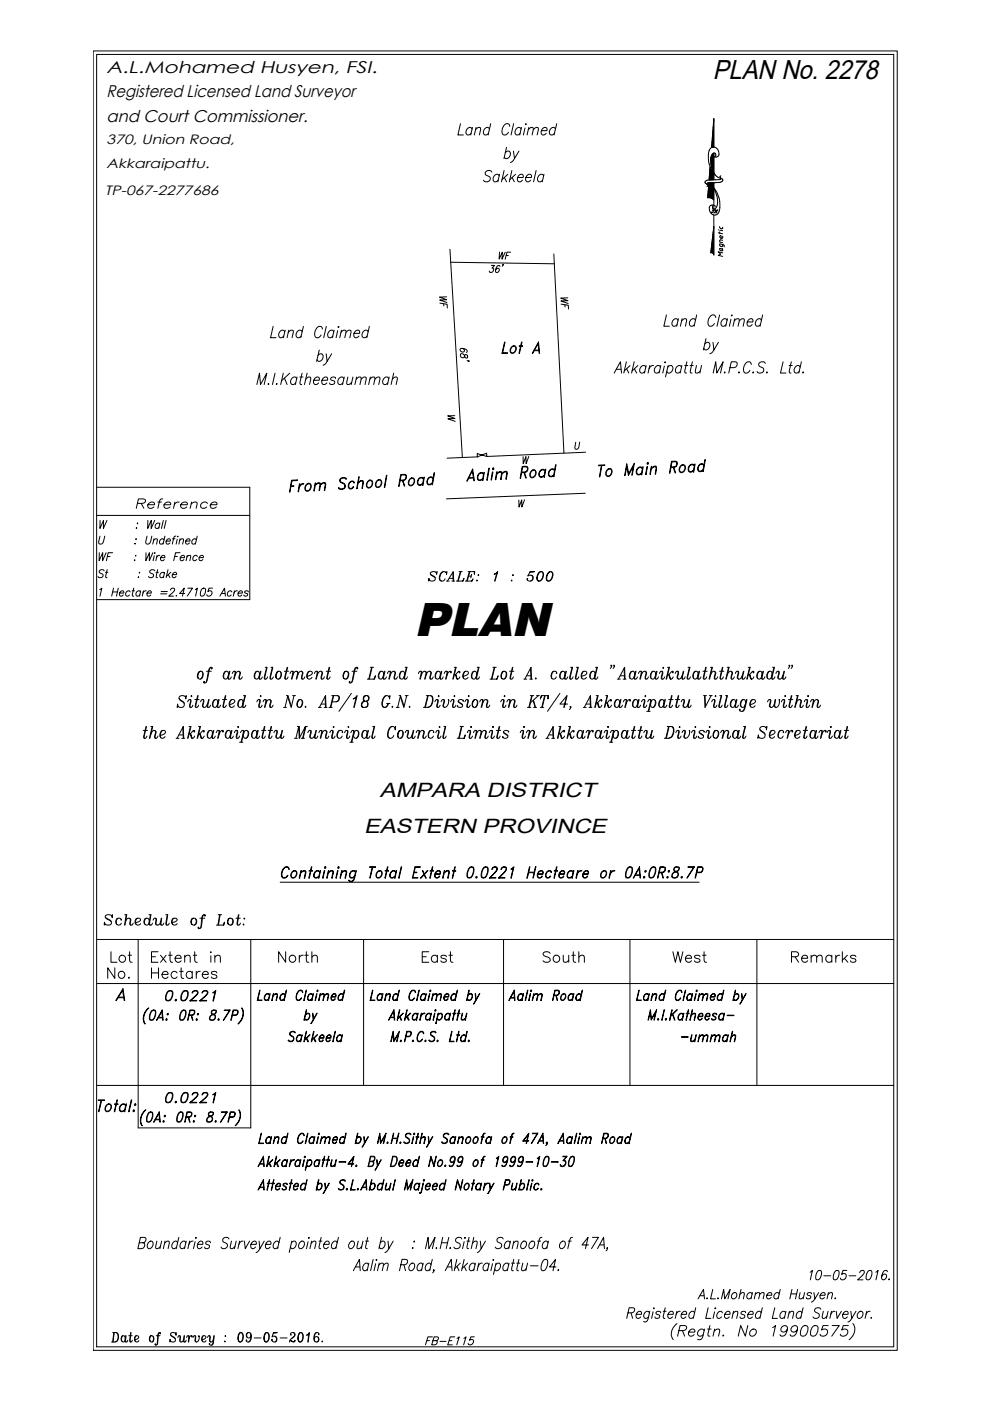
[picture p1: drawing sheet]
<svg xmlns="http://www.w3.org/2000/svg" width="210mm" height="297mm" viewBox="0 0 210 297" stroke-linecap="round" stroke-linejoin="round" font-family="sans-serif">
<defs><g id="words">
<text font-size="10" x="87.9" y="134.7">PLAN</text>
<g font-size="6.6">
<text x="110.8" y="35.6" transform="rotate(-90 110.8 35.6)">by</text>
<text x="147.8" y="76.2">by</text>
<text x="71.3" y="78.7" transform="rotate(-90 71.3 78.7)">by</text>
</g>
<text font-size="6.2" x="68.1" y="218.4" transform="rotate(-90 68.1 218.4)">by</text>
<g font-size="5.7">
<text x="151.1" y="16.7">PLAN No. 2278</text>
<text x="22.2" y="205.3">Lot</text>
<text x="88.2" y="205.3">East</text>
<text x="113.9" y="205.3">South</text>
<text x="141.5" y="205.3">West</text>
<text x="166.5" y="205.3">Remarks</text>
<text x="143.2" y="222.2">-ummah</text>
</g>
<g font-size="5.3">
<text x="56.1" y="72.7">Land Claimed</text>
<text x="27.5" y="109">Reference</text>
<text x="89.6" y="124.5">SCALE: 1 : 500</text>
<text x="21.5" y="208.5">No.</text>
<text x="33.9" y="213.4">0.0221</text>
<text x="33.9" y="234.9">0.0221</text>
</g>
<g font-size="4.9">
<text x="121.4" y="66.7" transform="rotate(-90 121.4 66.7)">WF</text>
<text x="20.1" y="113.2">W : Wall</text>
<text x="19.8" y="116.8">U : Undefined</text>
<text x="19.4" y="123.8">St : Stake</text>
<text x="88.9" y="286.5">FB-E115</text>
</g>
<g font-size="4.4">
<text x="104.8" y="56.1">WF</text>
<text x="95.6" y="66.7" transform="rotate(-90 95.6 66.7)">WF</text>
<text x="108.7" y="108.7">W</text>
<text x="19.8" y="119.9">WF : Wire Fence</text>
</g>
<g font-size="4.3">
<text x="80.5" y="168.9">AMPARA DISTRICT</text>
<text x="77.2" y="176.6">EASTERN PROVINCE</text>
</g>
<g font-size="3.6">
<text x="22.6" y="15.6">A.L.Mohamed Husyen, FSI.</text>
<text x="22.6" y="20.6">Registered Licensed Land Surveyor</text>
<text x="22.6" y="25.8">and Court Commissioner.</text>
</g>
<text font-size="3.5" x="149.6" y="46.6">TH</text>
<g font-size="2.9">
<text x="22.6" y="30.5">370, Union Road,</text>
<text x="22.6" y="35.7">Akkaraipattu.</text>
<text x="22.2" y="41.3">TP-067-2277686</text>
</g>
</g></defs>
<!-- layer: 0 -->
<g fill="none" stroke="#000" stroke-width=".21">
<path d="M100.2 99.5l.4 2.4-.4-2.1-1.2 2.2zM103.6 99.3l-.4 2.5zM104.5 99.3l.1 .2zM104.6 99.2l.1 .3-.2 .1zM112.6 100a.54 .54 0 0 1 .9-.1 .75 .75 0 0 1-.1 1 .75 .75 0 0 1-.9 .1zM112.8 99.7a.52 .52 0 0 1 .8 .2 .94 .94 0 0 1-.1 1 .94 .94 0 0 1-1 .3 1.01 1.01 0 0 1 .3-1.5zM114.7 99.6l.5-.1 .4 .3a.77 .77 0 0 0-1.1 .2 .77 .77 0 0 0 .1 1.1l.8-.3a.61 .61 0 0 1-.5 .4 .61 .61 0 0 1-.6-.3 1.15 1.15 0 0 1 .4-1.3zM115.6 99.5l-.3 1.7zM116.7 99.5l.5-.1 .4 .3a.77 .77 0 0 0-1.1 .2 .77 .77 0 0 0 .2 1.1l.7-.3a.61 .61 0 0 1-.5 .4 .61 .61 0 0 1-.6-.3 1.15 1.15 0 0 1 .4-1.3zM117.8 98.5l-.5 2.6zM126.9 98.6h1.3v.1h-1.3zM127.6 98.7l-.5 2.4 .4-2.4"/>
<path d="M128.7 99.7a.55 .55 0 0 1 .9 0 .75 .75 0 0 1-.1 .9 .75 .75 0 0 1-.9 .1zM128.9 99.5l.5-.2a.9 .9 0 0 1 .3 1.1 .9 .9 0 0 1-1.1 .5 1 1 0 0 1 .3-1.4zM132.9 98.3l.4 2.1 1.2-2.2-.5 2.6 .3-2-1.1 2-.3-1.9-.5 1.9zM135.3 99.1l.6-.1 .3 .3a.77 .77 0 0 0-1.1 .2 .77 .77 0 0 0 .2 1.1l.7-.3a.65 .65 0 0 1-.9 .3 1 1 0 0 1 .2-1.5zM136.3 99l-.3 1.7zM137.2 98.9l-.3 1.7zM137.2 98.2l.2-.1 .1 .1-.2 .2zM137.3 98.2l.1 .1zM138.1 98.9l-.3 1.7zM138.5 99l.5-.2 .2 .1-.2 1.6 .1-1.4-.4-.1-.6 .4zM142.3 99h.7a.7 .7 0 0 0 .4-1l-.9-.1-.6 2.4 .5-2.5 1.1 .1a.81 .81 0 0 1-.5 1.2h-.7M142.9 99.1l.3 1.2-.5-1.2"/>
<path d="M144.2 98.9a.61 .61 0 0 1 .5-.4 .61 .61 0 0 1 .6 .4 .94 .94 0 0 1-.2 .9 .94 .94 0 0 1-.9 .3 1.01 1.01 0 0 1 0-1.2zM144.4 98.8l.5-.2a.79 .79 0 0 1 .2 1 .79 .79 0 0 1-.9 .4 1 1 0 0 1 .2-1.2zM146.4 98.6a.51 .51 0 0 1 .8 .1 .78 .78 0 0 0-1.1 .2 .78 .78 0 0 0 .2 1.1l.7-.3a.63 .63 0 0 1-.9 .3 1.01 1.01 0 0 1 .3-1.4zM147.3 98.4l-.3 1.7zM148.4 98.5l.5-.2 .3 .3a.77 .77 0 0 0-1.1 .2 .77 .77 0 0 0 .2 1.1l.8-.3a.63 .63 0 0 1-1 .3 1.01 1.01 0 0 1 .3-1.4zM149.5 97.4l-.5 2.6zM61.7 103h.6v.1h-.6M61.8 101.8h1.2v.1h-1.1l-.5 2.4zM63.5 102.6l-.3 1.7zM63.9 102.7l.5-.2v.1a.93 .93 0 0 0-.9 .7zM64.9 102.9a.54 .54 0 0 1 .9-.1v.6a.74 .74 0 0 1-.8 .6l-.2-.2-.1-.3zM65.1 102.6l.5-.1a.9 .9 0 0 1 .3 1.1 .9 .9 0 0 1-1.1 .5 1.01 1.01 0 0 1 .3-1.5z"/>
<path d="M66.8 102.4h.1l-.4 1.7zM67.2 102.5l.5-.2 .2 .2-.2 1.5 .1-1.4-.4-.1-.6 .4zM68.3 102.4l.2-.1 .5 .1-.1 1.6h-.2l.2-1.5-.4-.1-.5 .4zM72.3 101.4a.78 .78 0 0 1 1.2 .2l-.3-.1a.7 .7 0 0 0-1.1 .4l.3 .3a.89 .89 0 0 1 .8 1.2 .87 .87 0 0 1-1.5 0l.3 .2a.71 .71 0 0 0 1.1-.6l-.1-.3-.7-.4a.51 .51 0 0 1-.2-.7zM74.3 102.1l.5-.1 .4 .3-.2 .1v-.2a.77 .77 0 0 0-1 .3 .77 .77 0 0 0 .2 1.1l.3-.1 .4-.3a.53 .53 0 0 1-.4 .5 .53 .53 0 0 1-.6-.4 1.15 1.15 0 0 1 .4-1.2zM75.9 102.4l.6-.5 .5 .1-.2 1.5 .1-1.4-.4-.1zM76.1 101.1l-.5 2.5zM78 102.2a.55 .55 0 0 1 .9-.1 .75 .75 0 0 1-.1 1 .75 .75 0 0 1-1 0zM78.1 101.9a.51 .51 0 0 1 .9 .2 .94 .94 0 0 1-.2 1 .94 .94 0 0 1-.9 .3 1 1 0 0 1 .2-1.5zM80 101.9l.5-.1a.78 .78 0 0 1 .2 1 .78 .78 0 0 1-.9 .3 .98 .98 0 0 1 .2-1.2zM80 101.8l.6-.1a.91 .91 0 0 1 .2 1.1 .91 .91 0 0 1-1 .5 1.01 1.01 0 0 1 .2-1.5zM81.9 100.8l-.4 2.5z"/>
<path d="M84.8 101.8h.8a.71 .71 0 0 0 .4-1l-1-.1-.5 2.4 .5-2.5 1.1 .1a.8 .8 0 0 1-.6 1.2h-.7M85.4 101.9l.4 1.2-.5-1.2M86.9 101.7a.55 .55 0 0 1 .9 0 .75 .75 0 0 1-.1 .9 .75 .75 0 0 1-1 .1zM87 101.5l.5-.2a.9 .9 0 0 1 .3 1.1 .9 .9 0 0 1-1 .5 1 1 0 0 1 .2-1.4zM88.9 101.4l.6-.2 .3 .4a.77 .77 0 0 0-1.1 .1 .77 .77 0 0 0 .2 1.1l.7-.3a.64 .64 0 0 1-.9 .3 1.04 1.04 0 0 1 .2-1.4zM89.9 101.2l-.3 1.7zM91 101.2l.5-.1 .3 .3a.77 .77 0 0 0-1.1 .2 .77 .77 0 0 0 .2 1.1l.8-.3a.64 .64 0 0 1-1 .3 1.04 1.04 0 0 1 .3-1.5zM92 100.2h.1l-.5 2.6zM100.4 101.2l-1 .1M100.5 101.3l-1.2 .1M101.7 100.3l.5-.1 .3 .3a.77 .77 0 0 0-1.1 .2 .77 .77 0 0 0 .2 1.1l.8-.3a.61 .61 0 0 1-.6 .4 .61 .61 0 0 1-.6-.4 1.22 1.22 0 0 1 .5-1.2zM102.6 100.2h.1l-.4 1.7z"/>
<path d="M104.4 100.1h.1l-.4 1.7zM105.3 100l-.3 1.7zM105.7 100.1l.2-.1 .5 .1-.2 1.5h-.1l.2-1.4-.4-.1-.6 .4zM106.8 100.1l.5-.2 .2 .1-.2 1.6 .1-1.5h-.4l-.6 .3zM110.6 100.1h.7a.71 .71 0 0 0 .5-1l-1-.1-.5 2.4 .4-2.5 1.1 .1a.81 .81 0 0 1-.5 1.2h-.7M111.2 100.2l.4 1.2-.5-1.2M30.4 154.9h.9M31 154l-.5 2.4 .4 .1 .3-.4M31.1 154l-.5 2.2 .1 .3M32 155.7l.4-.7a.41 .41 0 0 1 .5-.1 .41 .41 0 0 1 .2 .4l-.2 .8 .1 .4M32 154h.4l-.6 2.5M32.3 154l-.6 2.5"/>
<path d="M32.8 154.9l.2 .2-.2 1.3 .4 .1 .3-.4M34 155.9a1.26 1.26 0 0 0 1.1-.7l-.3-.3a.85 .85 0 0 0-.9 .7 .85 .85 0 0 0 .6 .9l.5-.3M34.5 154.9a1.22 1.22 0 0 0-.4 1.5M37.3 156.5h.7M37.5 156.5l1.4-2.5 .1 2.5M38 155.8h.9M38 148.1l.9 .7a.71 .71 0 0 1 .1 .9 .71 .71 0 0 1-.8 .3 .58 .58 0 0 1-.5-.7l-.1 .7 .2-.2M38.6 156.5h.6M38.8 154.3l.1 2.2M39.3 147.7l.2-.2-.1 .7a.58 .58 0 0 0-.5-.7l-.7 .1a.53 .53 0 0 0 0 .8l.9 .7M39.8 148.8l.3-.5 .4 .1-.2 1.1 .1 .5M40.1 154h.4l-.6 2.5"/>
<path d="M40.3 148.3l.1 .5-.2 1.1 .4 .1 .3-.5M40.4 154l-.6 2.5M40.6 147.5v.2zM41.2 155v.2l.1-.2-.2-.1-.6 .6-.4 .1M41.3 156.1l-.2 .3-.4 .1-.4-.9 .2 .1 .3 .8M41.3 148.3h.9M41.9 147.5l-.5 2.4 .4 .1 .3-.5M42 147.5l-.5 2.1 .1 .4M42.1 154h.4l-.6 2.5M42.4 154l-.6 2.5M42.5 142.3a.84 .84 0 0 0-.7 .9 .84 .84 0 0 0 .7 .8 .85 .85 0 0 0 .7-.8 .85 .85 0 0 0-.7-.9 1.24 1.24 0 0 0-.4 1.6M42.5 148.8l.3-.5 .4 .1-.2 1.1 .2 .5"/>
<path d="M42.9 142.4a1.25 1.25 0 0 1-.4 1.6M43 148.3l.1 .5-.2 .7a.41 .41 0 0 0 .2 .5 .41 .41 0 0 0 .5-.1l.4-.8 .2-.8M43.2 155v.2l.1-.2-.2-.1-.6 .6-.4 .1M43.3 156.1l-.2 .3-.4 .1-.4-.9 .2 .1 .3 .8M43.8 142.3h1M44 149.1v.9h.3l.3-.5M44.2 155l.5-.1a.99 .99 0 0 1-.4 1.6 .95 .95 0 0 1-.1-1.5zM44.3 148.3a1.78 1.78 0 0 0-.2 1.7M44.5 154.9a1.24 1.24 0 0 0-.4 1.5M44.7 141.5a2.82 2.82 0 0 0-.6 2l-.2 .8a.46 .46 0 0 1-.7 .4l.1-.2v.2M44.9 141.6v.2l.1-.2-.3-.1-.4 .5-.6 2.7M45.2 154.9l-.3 1.5 .4 .1 .3-.4"/>
<path d="M45.3 154.9a1.8 1.8 0 0 0-.2 1.6M45.3 148.4l.6-.1a.98 .98 0 0 1-.4 1.7 .92 .92 0 0 1-.2-1.6zM45.7 148.3a1.24 1.24 0 0 0-.4 1.6M45.8 155.3l.3-.4 .4 .1-.3 1.5M46.3 154.9l.2 .3-.4 1.3M46.4 148.3l-.3 1.6 .4 .1 .3-.5M46.5 148.3a1.8 1.8 0 0 0-.2 1.7M47.2 148.3h.9M47.3 155v.2v-.3l-.4 .1-.4 .7M47.6 142.4l.5-.1a.98 .98 0 0 1-.4 1.7 .94 .94 0 0 1-.1-1.6zM47.8 147.5l-.5 2.4 .4 .1 .3-.5M47.9 147.5l-.5 2.1 .1 .4"/>
<path d="M47.9 142.3a1.24 1.24 0 0 0-.4 1.6M48.1 155l.5-.1a1 1 0 0 1-.4 1.6 .94 .94 0 0 1-.1-1.5zM48.4 154.9a1.24 1.24 0 0 0-.4 1.5M48.6 142.3l-.3 1.6 .4 .1 .3-.5M48.7 149.4a1.29 1.29 0 0 0 1.1-.7l-.3-.4a.85 .85 0 0 0-.9 .7 .85 .85 0 0 0 .6 1l.5-.4M48.7 142.3a1.78 1.78 0 0 0-.2 1.7M49.1 154.9l-.3 1.5 .4 .1 .3-.4M49.2 154.9l-.3 1.3 .1 .3M49.2 148.3a1.22 1.22 0 0 0-.4 1.6M49.2 142.8l.4-.5 .4 .1-.3 1.6M49.7 155.3l.3-.4 .4 .1-.2 1.1 .1 .4M49.8 142.3l.1 .4-.3 1.3"/>
<path d="M49.9 143.1l.4-.7a.41 .41 0 0 1 .4 0 .41 .41 0 0 1 .3 .4l-.2 .7 .1 .5M50.2 154.9l.1 .4-.2 1.1 .4 .1 .3-.4M50.5 154v.3zM50.7 142.3l.2 .3-.2 1.3 .4 .1 .3-.5M50.7 148.4l.5-.1a.99 .99 0 0 1-.4 1.7 .93 .93 0 0 1-.1-1.6zM50.8 157.4h.7M51 155.3l.3-.4 .4 .1-.5 2.4M51 148.3a1.22 1.22 0 0 0-.4 1.6M51.5 154.9l.1 .3-.5 2.2M51.6 147.5h.4l-.5 2.1 .1 .4M51.9 155a.49 .49 0 0 1 .5-.1 .49 .49 0 0 1 .3 .4 .98 .98 0 0 1-.8 1.2 1.04 1.04 0 0 1 0-1.5zM51.9 147.5l-.5 2.4 .4 .1 .3-.5"/>
<path d="M52.5 155a1.26 1.26 0 0 1-.4 1.5M53.6 155l.5-.1a.99 .99 0 0 1-.4 1.6 .94 .94 0 0 1-.1-1.5zM53.9 154.9a1.24 1.24 0 0 0-.4 1.5M54.2 142.4l.5-.1a.99 .99 0 0 1-.4 1.7 .93 .93 0 0 1-.1-1.6zM54.5 148.8l.3-.5 .4 .1-.2 1.1 .1 .5M54.5 142.3a1.22 1.22 0 0 0-.4 1.6M54.6 154.9l-.3 1.5 .4 .1 .3-.4M54.7 154.9l-.3 1.3 .1 .3M55 148.3l.1 .5-.2 1.1 .4 .1 .3-.5M55.2 142.3a1.78 1.78 0 0 0-.2 1.7h.3l.3-.5M55.3 147.5v.2zM55.3 142.3l-.3 1.3 .1 .4"/>
<path d="M55.5 154.9h.9M55.8 148.8l.3-.5 .4 .1-.3 1.6M56.1 154l-.5 2.4 .4 .1 .3-.4M56.2 154l-.5 2.2 .1 .3M56.2 141.5h.4l-.5 2.1 .1 .4M56.3 148.3l.1 .4-.3 1.3M56.4 149.1l.4-.7a.41 .41 0 0 1 .5 0 .41 .41 0 0 1 .2 .4l-.2 .7 .1 .5M56.5 141.5l-.5 2.4 .4 .1 .3-.5M56.9 154.9h.9M57.2 148.3l.2 .3-.2 1.3 .4 .1 .3-.5M57.4 141.5h.4l-.5 2.1 .1 .4M57.5 154l-.5 2.4 .4 .1 .3-.4"/>
<path d="M57.6 154l-.5 2.2 .1 .3M57.8 141.5l-.6 2.4 .4 .1 .4-.5M58.1 155.3l.3-.4 .4 .1-.2 1.1 .2 .4M58.6 154.9l.1 .4-.2 .8a.4 .4 0 0 0 .2 .4 .4 .4 0 0 0 .5-.1l.4-.7 .2-.8M59.1 142.3a.84 .84 0 0 0-.7 .9 .84 .84 0 0 0 .7 .8 .85 .85 0 0 0 .6-.8 .85 .85 0 0 0-.6-.9 1.24 1.24 0 0 0-.4 1.6M59.5 142.4a1.25 1.25 0 0 1-.4 1.6M59.6 155.7v.8h.3l.3-.4M59.9 154.9l-.3 1.3 .1 .3M60.1 150h.6M60.3 142.3h.9M60.7 147.5h.3M60.9 141.5l-.5 2.4 .4 .1 .3-.5"/>
<path d="M61 141.5l-.5 2.1 .1 .4M61.5 142.8l.3-.5 .4 .1-.3 1.6M61.7 149.6l-.7-2.1-.6 2.5M62 142.3l.1 .4-.3 1.3M62.1 147.5h.6M62.1 143.1l.4-.7a.41 .41 0 0 1 .5 0 .41 .41 0 0 1 .2 .4l-.3 1.2M62.3 147.5l-.6 2.5-.7-2.2M62.4 156.5h.6M62.7 156.5l.6-2.5 .1 2.5 1.4-2.5-.6 2.5M62.9 142.3l.2 .5-.3 1.2M63 154h.4l.2 2.3M63.1 143.1l.4-.7a.41 .41 0 0 1 .5 0 .41 .41 0 0 1 .2 .4l-.2 .7 .1 .5"/>
<path d="M63.6 148.3a.85 .85 0 0 0-.7 .9 .85 .85 0 0 0 .7 .8 .84 .84 0 0 0 .7-.8 .84 .84 0 0 0-.7-.9 1.24 1.24 0 0 0-.4 1.6M63.8 156.5h.8M63.9 142.3l.2 .3-.2 1.3 .4 .1 .3-.5M64 148.4a1.25 1.25 0 0 1-.4 1.6M64.8 154h.4M64.8 149.8v.2zM64.9 154l-.6 2.5M65.1 143.4a1.33 1.33 0 0 0 1.2-.7l-.4-.4a.85 .85 0 0 0-.9 .7 .85 .85 0 0 0 .6 1l.5-.4M65.3 155.3l.3-.4 .4 .1-.2 1.1 .2 .4M65.6 142.3a1.24 1.24 0 0 0-.4 1.6M65.8 154.9a1.69 1.69 0 0 1-.1 1.4 .43 .43 0 0 0 .7 .1l.4-.7 .2-.8M66.7 142.8l.3-.5 .4 .1-.3 1.6"/>
<path d="M66.8 155.7v.8h.3l.3-.4M67.1 154.9l-.3 1.3 .1 .3M67.2 142.3l.1 .4-.3 1.3M67.3 143.1l.4-.7a.41 .41 0 0 1 .5 0 .41 .41 0 0 1 .2 .4l-.2 .7 .1 .5M67.5 150h.6M67.6 155.3l.3-.4 .4 .1-.3 1.5M67.7 150l1.3-2.5 .1 2.5M68.1 142.3l.2 .3-.2 1.3 .4 .1 .3-.5M68.1 154.9l.1 .3-.3 1.3M68.1 149.3h.9M68.2 155.7l.4-.7a.41 .41 0 0 1 .5-.1 .41 .41 0 0 1 .2 .4l-.2 .8 .1 .4M68.7 150h.6"/>
<path d="M68.9 147.7l.1 2.3M69 154.9l.2 .2-.2 1.3 .4 .1 .3-.4M69.2 142.3h.9M69.7 150h.7M69.8 141.5l-.5 2.4 .4 .1 .3-.5M69.9 141.5l-.5 2.1 .1 .4M69.9 155.3l.3-.4 .4 .1-.2 1.1 .1 .4M70.3 147.5l1.6 .1a.8 .8 0 0 1-.6 1.2h-.9M70.4 154.9l.1 .4-.2 1.1 .4 .1 .3-.4M70.6 147.5l-.6 2.5M70.7 154v.3zM70.7 147.5l-.6 2.5"/>
<path d="M71.6 147.5a.73 .73 0 0 1 .2 .7 .73 .73 0 0 1-.5 .6M72.1 154.9a1.24 1.24 0 0 0-.5 1.5M72.6 155.2l.1 .1-.1-.3-.3-.1a.85 .85 0 0 0-.8 .7 .85 .85 0 0 0 .6 .9l.2-.1 .3-.3M73.1 155.3l.3-.4 .4 .1-.2 1.1 .1 .4M73.3 142.3a.85 .85 0 0 0-.6 .9 .85 .85 0 0 0 .6 .8 .85 .85 0 0 0 .7-.8 .85 .85 0 0 0-.7-.9 1.24 1.24 0 0 0-.4 1.6M73.6 154.9l.1 .4-.2 1.1 .4 .1 .3-.4M73.7 142.4a1.25 1.25 0 0 1-.4 1.6M73.9 154v.3zM74.2 157.4h.7M74.4 155.3l.3-.4 .4 .1-.5 2.4M74.5 147l-2.6 3.8M74.6 142.3h1.1"/>
<path d="M74.9 154.9l.1 .3-.5 2.2M75.3 155a.48 .48 0 0 1 .5-.1 .48 .48 0 0 1 .3 .4 .96 .96 0 0 1-.8 1.2 1.04 1.04 0 0 1 0-1.5zM75.5 148l-.5 2M75.6 141.5a2.99 2.99 0 0 0-.6 2l-.2 .8a.46 .46 0 0 1-.8 .4l.1-.2v.2M75.6 147.8l-.7 .4 .8-.7-.6 2.5M75.8 141.6v.2l.1-.2-.3-.1-.4 .5-.7 2.7M75.9 155a1.26 1.26 0 0 1-.4 1.5M77 155l.5-.1a.99 .99 0 0 1-.4 1.6 .95 .95 0 0 1-.1-1.5zM77.3 154.9a1.24 1.24 0 0 0-.4 1.5M77.5 147.5a.6 .6 0 0 0-.5 .6 .6 .6 0 0 0 .6 .6l.4-.1a.62 .62 0 0 0-.2-1.1 .66 .66 0 0 0-.7 .4 .66 .66 0 0 0 .2 .8M77.8 147.5a.64 .64 0 0 1 .3 .6 .64 .64 0 0 1-.5 .6 .68 .68 0 0 1 .4 .7 .68 .68 0 0 1-.6 .6l-.7-.1a.79 .79 0 0 1 .6-1.2 .72 .72 0 0 0-.6 .5 .72 .72 0 0 0 .3 .8M77.8 148.8a.88 .88 0 0 1-.1 1.1l-.3 .1"/>
<path d="M77.9 144h1.5l.2-.7-.3 .7M78 154.9l-.3 1.5 .4 .1 .3-.4M78.1 154.9l-.3 1.3 .1 .3M78.5 141.5h.7M78.8 141.5l-.6 2.5M78.9 141.5l-.6 2.5M79 154h.4l-.5 2.2 .1 .3M79.3 154l-.5 2.4 .4 .1 .3-.4M80.5 142.4l.5-.1a.99 .99 0 0 1-.4 1.7 .93 .93 0 0 1-.1-1.6zM80.8 142.3a1.22 1.22 0 0 0-.4 1.6M81.5 142.3a1.8 1.8 0 0 0-.2 1.7h.3l.3-.5M81.6 142.3l-.3 1.3 .1 .4"/>
<path d="M81.9 147.5a2.01 2.01 0 0 0-.6 2.4l.2 .1M82 149.1h.7M82.1 142.8l.3-.5 .4 .1-.3 1.6M82.3 149.1l-.2 .5-.4 .4M82.5 147.7l.2-.2-.1 .7v-.2a.64 .64 0 0 0-.6-.5 .64 .64 0 0 0-.6 .3l-.3 .8a1.02 1.02 0 0 0 .4 1.4l.5-.1 .4-.8M82.6 142.3l.1 .4-.3 1.3M82.7 143.1l.4-.7a.41 .41 0 0 1 .5 0 .41 .41 0 0 1 .3 .4l-.2 .7 .1 .5M83.1 154a2 2 0 0 0-.6 2.4l.2 .1M83.2 149.8v.2zM83.6 142.3l.2 .3-.2 1.3 .4 .1 .3-.5M83.7 154.3l.2-.3-.1 .7v-.2a.64 .64 0 0 0-.6-.5 .64 .64 0 0 0-.6 .4l-.3 .7a1.02 1.02 0 0 0 .4 1.4 .74 .74 0 0 0 .8-.6M84 150h.6"/>
<path d="M84.6 147.5h.3M84.9 154.9a.85 .85 0 0 0-.7 .8 .85 .85 0 0 0 .7 .8 .85 .85 0 0 0 .7-.8 .85 .85 0 0 0-.7-.8 1.24 1.24 0 0 0-.4 1.5M85 142.4l.5-.1a.98 .98 0 0 1-.4 1.7 .93 .93 0 0 1-.1-1.6zM85.3 142.3a1.24 1.24 0 0 0-.4 1.6M85.3 155a1.26 1.26 0 0 1-.4 1.5M85.6 149.6l-.7-2.1-.6 2.5M85.9 141.5h.4l-.5 2.1 .1 .4M85.9 155.3l.3-.4h.3a1.69 1.69 0 0 1-.1 1.4l.2 .2M85.9 147.5h.6M86.2 141.5l-.5 2.4 .4 .1 .3-.5M86.2 147.5l-.6 2.5-.7-2.2M86.4 154.9l.1 .4-.2 1a.43 .43 0 0 0 .7 .1l.4-.7 .2-.8"/>
<path d="M86.8 149.8v.2zM87.4 155.7v.8h.3l.3-.4M87.7 154.9l-.3 1.3 .1 .3M88.2 155.3l.3-.4 .4 .1-.3 1.5M88.7 142.8l.3-.5 .4 .1-.3 1.6M88.7 154.9l.1 .3-.3 1.3M88.8 155.7l.4-.7a.41 .41 0 0 1 .5-.1 .41 .41 0 0 1 .3 .4l-.2 .8 .1 .4M89.2 142.3l.1 .4-.3 1.3M89.3 143.1l.4-.7a.41 .41 0 0 1 .5 0 .41 .41 0 0 1 .2 .4l-.3 1.2M89.7 154.9l.2 .2a1.69 1.69 0 0 0-.1 1.4h.3l.3-.4M90.1 142.3l.2 .5-.3 1.2M90.3 143.1l.4-.7a.41 .41 0 0 1 .5 0 .41 .41 0 0 1 .2 .4l-.2 .7 .1 .5"/>
<path d="M90.4 147.5l1.2 .1a1.66 1.66 0 0 1-.9 2.4h-.9M90.7 147.5l-.6 2.5M90.8 147.5l-.6 2.5M91.1 142.3l.2 .3-.2 1.3 .4 .1 .4-.5M91.3 147.5l.2 .1a1.69 1.69 0 0 1-.8 2.4M91.4 154.9a1.24 1.24 0 0 0-.4 1.5M91.9 155.2l.1 .1-.1-.3-.2-.1a.86 .86 0 0 0-.9 .7 .86 .86 0 0 0 .6 .9l.3-.1 .2-.3M92.2 148.8l.3-.5 .4 .1-.2 1.1 .1 .5M92.4 155.3l.3-.4 .4 .1-.2 1.1 .1 .4M92.6 142.4l.5-.1a.98 .98 0 0 1-.4 1.7 .93 .93 0 0 1-.1-1.6zM92.7 148.3l.1 .5-.2 1.1 .4 .1 .3-.5M92.9 142.3a1.24 1.24 0 0 0-.4 1.6"/>
<path d="M92.9 154.9l.1 .4-.2 1.1 .4 .1 .3-.4M93 147.5v.2zM93.2 154v.3zM93.5 148.8l.3-.5 .4 .1-.2 1.1 .2 .5M93.6 142.3a1.8 1.8 0 0 0-.2 1.7h.3l.3-.5M93.7 142.3l-.3 1.3 .1 .4M94 148.3l.1 .5-.2 1 .3 .2a1.19 1.19 0 0 0 .8-1.7l.1 .3M94.1 154h.4l-.5 2.2 .1 .3M94.2 142.8l.3-.5 .4 .1-.3 1.6M94.4 154l-.5 2.4 .4 .1 .3-.4M94.7 142.3l.1 .4-.3 1.3M95.5 148.8l.3-.5 .4 .1-.2 1.1 .1 .5"/>
<path d="M95.6 142.4v.3v-.4l-.4 .1-.4 .7M96 148.3l.1 .5-.2 1.1 .5 .1 .3-.5M96.3 141.5h.4l-.6 2.5M96.4 147.5v.2zM96.6 141.5l-.6 2.5M96.9 156.5h1.6l.2-.7-.3 .7M97.2 148.7l.9 .7v.4a.66 .66 0 0 1-1.1-.2l.1 .2M97.4 142.4v.3l.1-.3-.2-.1-.6 .6-.4 .1M97.5 143.5l-.2 .4-.4 .1-.4-1 .2 .1 .3 .9M97.5 154h.8M97.9 154l-.7 2.5M97.9 154l-.6 2.5"/>
<path d="M98.2 148.6v.1l.1-.1a.62 .62 0 0 0-.7-.3 .62 .62 0 0 0-.4 .5l.9 .7M98.2 143.4a1.29 1.29 0 0 0 1.1-.7l-.3-.4a.85 .85 0 0 0-.9 .7 .85 .85 0 0 0 .6 1l.5-.4M98.6 148.8l.3-.5 .4 .1-.2 1.1 .1 .5M98.7 142.3a1.24 1.24 0 0 0-.4 1.6M99.1 155.3l.3-.4 .4 .1-.2 1.1 .1 .4M99.1 148.3l.1 .5-.2 1.1 .4 .1 .3-.5M99.4 147.5v.2zM99.6 154.9l.1 .4-.2 1.1 .4 .1 .3-.4M99.9 154v.3zM100.2 142.4l.6-.1a.98 .98 0 0 1-.4 1.7 .94 .94 0 0 1-.2-1.6zM100.4 155.3l.3-.4 .4 .1-.3 1.5M100.6 142.3a1.24 1.24 0 0 0-.4 1.6"/>
<path d="M100.7 148.3a.85 .85 0 0 0-.7 .9 .85 .85 0 0 0 .7 .8 .85 .85 0 0 0 .7-.8 .85 .85 0 0 0-.7-.9 1.24 1.24 0 0 0-.4 1.6M100.9 154.9l.1 .3-.3 1.3M101 155.7l.4-.7a.41 .41 0 0 1 .5-.1 .41 .41 0 0 1 .2 .4l-.3 1.2M101.1 148.4a1.25 1.25 0 0 1-.4 1.6M101.2 141.5h.4l-.5 2.1 .1 .4M101.5 141.5l-.5 2.4 .4 .1 .3-.5M101.7 148.8l.3-.5 .4 .1-.3 1.6M101.8 154.9l.2 .4-.3 1.2M102 155.7l.4-.7a.41 .41 0 0 1 .5-.1 .41 .41 0 0 1 .2 .4l-.2 .8 .1 .4M102.2 148.3l.1 .4-.3 1.3M102.3 149.1l.4-.7a.41 .41 0 0 1 .5 0 .41 .41 0 0 1 .2 .4l-.2 .7 .1 .5M102.8 154.9l.2 .2-.2 1.3 .4 .1 .3-.4"/>
<path d="M103.1 148.3l.2 .3-.2 1.3 .4 .1 .3-.5M103.7 155.3l.3-.4 .4 .1-.2 1.1 .1 .4M103.9 144h1.5l.2-.7-.3 .7M104.2 154.9l.1 .4-.2 1.1 .4 .1 .3-.4M104.5 141.5h.7M104.5 154v.3zM104.8 141.5l-.6 2.5M104.9 141.5l-.6 2.5M105.2 154.9h1M105.8 154l-.5 2.4 .4 .1 .3-.4M105.9 154l-.5 2.2 .1 .3M106.2 148.8l.3-.5 .4 .1-.2 1.1 .1 .5"/>
<path d="M106.7 148.3l.1 .5-.2 1.1 .4 .1 .3-.5M106.8 155.2l.8 .6 .1 .5a.64 .64 0 0 1-1.1-.1l.1 .1M106.8 142.3a.84 .84 0 0 0-.7 .9 .84 .84 0 0 0 .7 .8 .85 .85 0 0 0 .7-.8 .85 .85 0 0 0-.7-.9 1.22 1.22 0 0 0-.4 1.6M107 147.5v.2zM107.2 142.4a1.25 1.25 0 0 1-.4 1.6M107.5 148.8l.3-.5 .4 .1-.3 1.6M107.8 155.1v.1l.1-.1a.61 .61 0 0 0-.7-.3 .61 .61 0 0 0-.4 .5l.9 .8M108 148.3l.1 .4-.3 1.3M108 142.3h1M108.1 149.1l.4-.7a.41 .41 0 0 1 .5 0 .41 .41 0 0 1 .2 .4l-.2 .7 .1 .5M108.6 141.5l-.5 2.4 .4 .1 .3-.5M108.7 141.5l-.5 2.1 .1 .4"/>
<path d="M108.9 148.3l.2 .3-.2 1.3 .4 .1 .3-.5M110.3 155.3l.3-.4 .4 .1-.2 1.1 .1 .4M110.8 154.9l.1 .4-.2 1.1 .4 .1 .3-.4M111.1 144h.6M111.1 154v.3zM111.3 144l1.3-2.5 .1 2.5M111.6 155.3l.3-.4h.3a1.8 1.8 0 0 1-.2 1.6M111.7 143.3h.9M111.8 150h.7M112.1 154.9l.1 .3-.3 1.3M112.2 155.7l.4-.7a.41 .41 0 0 1 .5-.1 .41 .41 0 0 1 .2 .4l-.2 .8 .1 .4M112.3 144h.6"/>
<path d="M112.4 147.5h.7M112.5 141.7l.1 2.3M112.7 147.5l-.6 2.5M112.8 147.5l-.6 2.5M113 154.9l.2 .2-.2 1.3 .4 .1 .3-.4M113.1 148.6l.4 1.4M113.1 150h.7M113.6 143.7v.3zM113.8 147.5h.6M114.2 147.5l-1.8 1.5M114.6 150h.7M114.9 147.5l-.3 .7 .2-.7h1.5l-.1 .7v-.7"/>
<path d="M115.5 147.5l-.6 2.5M115.6 147.5l-.6 2.5M115.8 156.5h.6M116 156.5l1.3-2.5 .1 2.5M116.4 155.8h.9M117 156.5h.6M117.2 154.3l.1 2.2M117.5 142.3a1.22 1.22 0 0 0-.5 1.6M118 142.7l.1 .1-.3-.5a.85 .85 0 0 0-.9 .7 .85 .85 0 0 0 .6 1l.3-.1 .2-.4M118.5 154h.4l-.6 2.5M118.7 147l-2.6 3.8M118.8 154l-.6 2.5"/>
<path d="M119 142.4l.5-.1a.98 .98 0 0 1-.4 1.7 .92 .92 0 0 1-.1-1.6zM119.3 142.3a1.24 1.24 0 0 0-.4 1.6M119.6 155v.2l.1-.2-.2-.1-.6 .6-.4 .1M119.7 156.1l-.2 .3-.4 .1-.4-.9 .2 .1 .3 .8M120 142.3l-.3 1.6 .4 .1 .3-.5M120.1 142.3a1.8 1.8 0 0 0-.2 1.7M120.1 147.6l-.6 2.4M120.3 149.3h-1.6l1.5-1.8-.6 2.5M120.5 154h.4l-.6 2.5M120.8 154l-.6 2.5M121 141.5h.4l-.5 2.1 .1 .4M121 149.9l-.1 .1-.1-.1 .1-.1 .1 .2-.3 .5"/>
<path d="M121.3 141.5l-.5 2.4 .4 .1 .3-.5M121.6 155v.2l.1-.2-.2-.1-.6 .6-.4 .1M121.7 156.1l-.2 .3-.4 .1-.4-.9 .2 .1 .3 .8M122.2 141.5h.4l-.5 2.1 .1 .4M122.5 141.5l-.5 2.4 .4 .1 .3-.5M122.6 155l.5-.1a.99 .99 0 0 1-.4 1.6 .95 .95 0 0 1-.1-1.5zM122.9 154.9a1.24 1.24 0 0 0-.4 1.5M123.3 143.4a1.29 1.29 0 0 0 1.1-.7l-.3-.4a.85 .85 0 0 0-.9 .7 .85 .85 0 0 0 .6 1l.5-.4M123.7 154.9l-.4 1.5 .5 .1 .3-.4M123.7 150h.6M123.8 154.9a1.8 1.8 0 0 0-.3 1.6M123.8 142.3a1.24 1.24 0 0 0-.4 1.6"/>
<path d="M123.9 150l1.3-2.5 .1 2.5M124.3 155.3l.3-.4 .4 .1-.3 1.5M124.3 149.3h.9M124.8 154.9l.1 .3-.3 1.3M124.9 150h.6M125.1 147.7l.1 2.3M125.3 142.4l.5-.1a.98 .98 0 0 1-.4 1.7 .94 .94 0 0 1-.1-1.6zM125.6 142.3a1.24 1.24 0 0 0-.4 1.6M125.7 155v.2v-.3l-.4 .1-.4 .7M126.2 141.5h.5l-.5 2.1v.4M126.4 147.5h.4l-.6 2.5M126.5 155l.5-.1a.99 .99 0 0 1-.4 1.6 .94 .94 0 0 1-.1-1.5z"/>
<path d="M126.6 141.5l-.6 2.4 .5 .1 .3-.5M126.7 147.5l-.6 2.5M126.8 154.9a1.24 1.24 0 0 0-.4 1.5M127.5 154.9l-.3 1.5 .4 .1 .3-.4M127.5 148.4v.3l.1-.3-.2-.1-.6 .6-.4 .1M127.6 154.9l-.3 1.3 .1 .3M127.6 149.5l-.2 .4-.4 .1-.4-1 .2 .1 .3 .9M128.1 155.3l.3-.4 .4 .1-.2 1.1 .1 .4M128.4 147.5h.4l-.6 2.5M128.6 154.9l.1 .4-.2 1.1 .4 .1 .3-.4M128.7 147.5l-.6 2.5M128.9 154v.3z"/>
<path d="M129.2 157.4h.7M129.4 155.3l.3-.4 .4 .1-.5 2.4M129.5 148.4v.3l.1-.3-.2-.1-.6 .6-.4 .1M129.6 149.5l-.2 .4-.4 .1-.4-1 .2 .1 .3 .9M129.7 141.1l-.1 .2-.1-.2 .1-.1 .1 .3-.3 .4M129.9 154.9l.1 .3-.5 2.2M130.3 141.1l-.1 .2-.1-.2 .1-.1 .1 .3-.3 .4M130.3 155a.48 .48 0 0 1 .6-.1 .48 .48 0 0 1 .2 .4 .96 .96 0 0 1-.8 1.2 1.04 1.04 0 0 1 0-1.5zM130.6 148.4l.5-.1a.98 .98 0 0 1-.4 1.7 .93 .93 0 0 1-.1-1.6zM130.9 148.3a1.24 1.24 0 0 0-.4 1.6M130.9 144h.6M130.9 155a1.26 1.26 0 0 1-.4 1.5"/>
<path d="M131.1 144l1.3-2.5 .1 2.5M131.5 143.3h.9M131.6 148.3a1.8 1.8 0 0 0-.2 1.7h.3l.3-.5M131.7 148.3l-.3 1.3 .1 .4M132.1 155l.5-.1a.99 .99 0 0 1-.4 1.6 .94 .94 0 0 1-.1-1.5zM132.1 144h.6M132.2 148.8l.3-.5 .4 .1-.3 1.6M132.3 141.7l.1 2.3M132.4 154.9a1.24 1.24 0 0 0-.4 1.5M132.7 148.3l.1 .4-.3 1.3M133.1 154.9l-.3 1.5 .4 .1 .3-.4M133.2 154.9l-.3 1.3 .1 .3"/>
<path d="M133.6 148.4v.3v-.4l-.4 .1-.4 .7M133.7 142.4l.5-.1a.99 .99 0 0 1-.4 1.7 .92 .92 0 0 1-.1-1.6zM133.9 154.9h.9M134 142.3a1.22 1.22 0 0 0-.4 1.6M134.4 148.4l.5-.1a.99 .99 0 0 1-.4 1.7 .92 .92 0 0 1-.1-1.6zM134.5 154l-.5 2.4 .4 .1 .3-.4M134.6 154l-.5 2.2 .1 .3M134.7 148.3a1.22 1.22 0 0 0-.4 1.6M134.8 142.3a1.78 1.78 0 0 0-.3 1.7h.4l.3-.5M134.9 142.3l-.4 1.3 .2 .4M135.3 154.9h.9M135.4 142.8l.3-.5 .4 .1-.3 1.6"/>
<path d="M135.4 148.3a1.78 1.78 0 0 0-.2 1.7h.3l.3-.5M135.5 148.3l-.3 1.3 .1 .4M135.9 142.3l.1 .4-.3 1.3M135.9 154l-.5 2.4 .4 .1 .3-.4M136 143.1l.4-.7a.41 .41 0 0 1 .5 0 .41 .41 0 0 1 .2 .4l-.2 .7 .1 .5M136 154l-.5 2.2 .1 .3M136 148.8l.3-.5 .4 .1-.2 1.1 .1 .5M136.5 155.3l.3-.4 .4 .1-.2 1.1 .2 .4M136.5 148.3l.1 .5-.2 1.1 .4 .1 .3-.5M136.8 142.3l.2 .3-.2 1.3 .4 .1 .3-.5M136.8 147.5v.2zM137 154.9a1.69 1.69 0 0 1-.1 1.4 .43 .43 0 0 0 .7 .1l.4-.7 .2-.8"/>
<path d="M137.1 150.8h.7M137.3 148.8l.3-.5 .4 .1-.5 2.4M137.8 148.3l.1 .4-.5 2.1M138 155.7v.8h.3l.3-.4M138.2 142.4l.5-.1a.98 .98 0 0 1-.4 1.7 .93 .93 0 0 1-.1-1.6zM138.2 148.4a.49 .49 0 0 1 .6 0 .49 .49 0 0 1 .3 .4 .97 .97 0 0 1-.9 1.2 1.05 1.05 0 0 1 0-1.6zM138.3 154.9l-.3 1.3 .1 .3M138.5 142.3a1.24 1.24 0 0 0-.4 1.6M138.9 148.4a1.27 1.27 0 0 1-.5 1.6M139.2 142.3a1.8 1.8 0 0 0-.2 1.7h.3l.3-.5M139.3 142.3l-.3 1.3 .1 .4M139.8 142.8l.3-.5 .4 .1-.2 1.1 .1 .5"/>
<path d="M140 148.4l.5-.1a.99 .99 0 0 1-.4 1.7 .93 .93 0 0 1-.1-1.6zM140.3 148.3a1.22 1.22 0 0 0-.4 1.6M140.3 142.3l.1 .5-.2 1.1 .4 .1 .3-.5M140.6 141.5v.2zM141 148.3a1.8 1.8 0 0 0-.2 1.7h.3l.3-.5M141.1 148.3l-.3 1.3 .1 .4M141.5 154l1.2 .2a1.62 1.62 0 0 1-.1 1.8 1.62 1.62 0 0 1-1.7 .5M141.5 141.5h.4l-.6 2.5M141.8 154l-.6 2.5M141.8 148.3h.9M141.8 141.5l-.6 2.5M141.9 154l-.6 2.5"/>
<path d="M142.4 154a1.56 1.56 0 0 1-.6 2.5M142.4 147.5l-.5 2.4 .4 .1 .3-.5M142.5 147.5l-.5 2.1 .1 .4M142.6 142.4v.3l.1-.3-.2-.1-.6 .6-.4 .1M142.7 143.5l-.2 .4-.4 .1-.4-1 .2 .1 .3 .9M143.2 142.8l.3-.5 .4 .1-.2 1.1 .2 .5M143.2 148.3h.9M143.3 155.3l.3-.4 .4 .1-.2 1.1 .1 .4M143.7 142.3a1.69 1.69 0 0 1-.1 1.4 .45 .45 0 0 0 .7 .2l.4-.8 .2-.8M143.8 154.9l.1 .4-.2 1.1 .4 .1 .3-.4M143.8 147.5l-.5 2.4 .4 .1 .3-.5M143.9 147.5l-.5 2.1 .1 .4"/>
<path d="M144.1 154v.3zM144.4 148.8l.3-.5 .4 .1-.2 1.1 .2 .5M144.6 155.3l.3-.4 .4 .1-.2 1.1 .2 .4M144.7 143.1v.9h.3l.3-.5M144.9 148.3l.1 .5-.2 .7a.41 .41 0 0 0 .2 .5 .41 .41 0 0 0 .5-.1l.4-.8 .2-.8M145 142.3a1.8 1.8 0 0 0-.2 1.7M145.1 154.9l.1 .4-.2 1 .3 .2a1.21 1.21 0 0 0 .8-1.6l.1 .2M145.9 141.5h.4l-.5 2.1 .1 .4M145.9 149.1v.9h.3l.3-.5M146.2 141.5l-.5 2.4 .4 .1 .3-.5M146.2 148.3l-.3 1.3 .1 .4M146.6 155.3l.3-.4 .4 .1-.2 1.1 .1 .4"/>
<path d="M147.1 154.9l.1 .4-.2 1.1 .4 .1 .3-.4M147.2 142.4l.5-.1a.98 .98 0 0 1-.4 1.7 .93 .93 0 0 1-.1-1.6zM147.4 154v.3zM147.5 142.3a1.24 1.24 0 0 0-.4 1.6M148.2 142.3a1.8 1.8 0 0 0-.2 1.7h.3l.3-.5M148.2 155.2l.9 .6 .1 .5a.64 .64 0 0 1-1.2-.1l.1 .1M148.3 142.3l-.3 1.3 .1 .4M149 142.3h.9M149.2 147.5h.6M149.3 155.1v.1l.1-.1a.61 .61 0 0 0-.7-.3 .61 .61 0 0 0-.5 .5l1 .8M149.4 147.5l.1 2.5 1.3-2.5M149.5 147.5l.1 2.3"/>
<path d="M149.6 141.5l-.5 2.4 .4 .1 .3-.5M149.7 155.3l.3-.4 .4 .1-.2 1.1 .1 .4M149.7 141.5l-.5 2.1 .1 .4M150.2 154.9l.1 .4-.2 1.1 .4 .1 .3-.4M150.4 147.5h.6M150.5 154v.3zM150.6 143.1l.4-.7a.41 .41 0 0 1 .5 0 .41 .41 0 0 1 .3 .4l-.2 .7v.5M150.6 141.5h.4l-.6 2.5M150.9 148.8l.3-.5 .4 .1-.2 1.1 .1 .5M150.9 141.5l-.6 2.5M151.4 148.3l.1 .5-.2 1.1 .4 .1 .3-.5M151.4 142.3l.2 .3-.2 1.3 .4 .1 .4-.5"/>
<path d="M151.7 147.5v.2zM151.8 154.9a.85 .85 0 0 0-.7 .8 .85 .85 0 0 0 .7 .8 .85 .85 0 0 0 .7-.8 .85 .85 0 0 0-.7-.8 1.24 1.24 0 0 0-.4 1.5M152.2 155a1.26 1.26 0 0 1-.4 1.5M152.6 142.3h.9M152.6 147.5h.4l-.5 2.1 .1 .4M152.8 155.3l.3-.4 .4 .1-.3 1.5M152.9 147.5l-.5 2.4 .4 .1 .3-.5M153.2 141.5l-.5 2.4 .4 .1 .3-.5M153.3 141.5l-.5 2.1 .1 .4M153.3 154.9l.1 .3-.3 1.3M153.4 155.7l.4-.7a.41 .41 0 0 1 .5-.1 .41 .41 0 0 1 .2 .4l-.2 .8 .1 .4M153.8 147.5h.4l-.5 2.1 .1 .4"/>
<path d="M154.1 147.5l-.5 2.4 .4 .1 .3-.5M154.2 143.1l.4-.7a.41 .41 0 0 1 .5 0 .41 .41 0 0 1 .2 .4l-.2 .7 .1 .5M154.2 141.5h.4l-.6 2.5M154.2 154.9l.2 .2a1.69 1.69 0 0 0-.1 1.4h.3l.3-.4M154.5 141.5l-.6 2.5M155 142.3l.2 .3-.2 1.3 .4 .1 .3-.5M155.1 148.4l.5-.1a.98 .98 0 0 1-.4 1.7 .92 .92 0 0 1-.1-1.6zM155.4 148.3a1.22 1.22 0 0 0-.4 1.6M155.6 155l.5-.1a.99 .99 0 0 1-.4 1.6 .95 .95 0 0 1-.1-1.5zM155.9 142.8l.3-.5 .4 .1-.2 1.1 .2 .5M155.9 154.9a1.24 1.24 0 0 0-.4 1.5M156.2 148.3l-.3 1.6 .4 .1 .3-.5"/>
<path d="M156.3 148.3a1.8 1.8 0 0 0-.2 1.7M156.4 142.3l.1 .5-.2 .7a.41 .41 0 0 0 .2 .5 .41 .41 0 0 0 .5-.1l.4-.8 .2-.8M156.6 154.9l-.3 1.5 .4 .1 .3-.4M156.7 154.9l-.3 1.3 .1 .3M157.3 148.4l.5-.1a.99 .99 0 0 1-.4 1.7 .93 .93 0 0 1-.1-1.6zM157.4 143.1v.9h.3l.3-.5M157.6 148.3a1.22 1.22 0 0 0-.4 1.6M157.6 154h.5l-.5 2.2v.3M157.7 142.3l-.3 1.3 .1 .4M158 154l-.6 2.4 .5 .1 .3-.4M158.3 148.3l-.5 2-.4 .5M158.4 148.3l-.4 1.7a.75 .75 0 0 1-.9 .8l-.3-.2 .1-.3v.3"/>
<path d="M158.6 141.5h.4l-.6 2.5M158.9 141.5l-.6 2.5M159.1 149.4a1.29 1.29 0 0 0 1.1-.7l-.3-.4a.85 .85 0 0 0-.9 .7 .85 .85 0 0 0 .6 1l.5-.4M159.6 148.3a1.22 1.22 0 0 0-.4 1.6M159.7 142.4v.3l.2-.3-.3-.1-.6 .6-.4 .1M159.9 143.5l-.3 .4-.4 .1-.4-1 .2 .1 .3 .9M160.8 142.4l.5-.1a.99 .99 0 0 1-.4 1.7 .93 .93 0 0 1-.1-1.6zM161.1 142.3a1.22 1.22 0 0 0-.4 1.6M161.1 154.6l.9 .7a.73 .73 0 0 1-.2 1.2 .73 .73 0 0 1-1-.7l-.1 .7 .2-.2M161.8 142.3a1.8 1.8 0 0 0-.2 1.7h.3l.3-.5M161.9 142.3l-.3 1.3 .1 .4M162.4 154.3l.2-.3-.1 .7a.59 .59 0 0 0-.5-.7l-.7 .2a.52 .52 0 0 0 0 .8l.9 .7"/>
<path d="M162.7 148.8l.3-.5 .4 .1-.2 1.1 .2 .5M162.9 142.4l.5-.1a.98 .98 0 0 1-.4 1.7 .93 .93 0 0 1-.1-1.6zM163.2 142.3a1.24 1.24 0 0 0-.4 1.6M163.2 155.9a1.29 1.29 0 0 0 1.1-.7l-.3-.3a.86 .86 0 0 0-.9 .7 .86 .86 0 0 0 .6 .9l.5-.3M163.2 148.3l.1 .5-.2 .7a.41 .41 0 0 0 .3 .5 .41 .41 0 0 0 .4-.1l.3-.5 .2-1.1M163.7 154.9a1.24 1.24 0 0 0-.4 1.5M163.8 141.5h.4l-.5 2.1 .1 .4M164.1 141.5l-.5 2.4 .4 .1 .3-.5M164.5 148.3l-.2 1.1v.4l.2 .2M164.5 142.8l.3-.5h.3a1.69 1.69 0 0 1-.1 1.4l.2 .3M165 142.3l.1 .5-.2 .9a.45 .45 0 0 0 .7 .2l.4-.8 .2-.8M165.3 148.6v-.3a1.2 1.2 0 0 1-.8 1.7l-.4-.2v-.4"/>
<path d="M165.5 154.9a1.24 1.24 0 0 0-.4 1.5M165.7 148.8l.3-.5 .4 .1-.2 1.1 .1 .5M166 143.1v.9h.3l.3-.5M166.1 155.2l.1 .1-.3-.4a.86 .86 0 0 0-.9 .7 .86 .86 0 0 0 .5 .9l.4-.1 .2-.3M166.2 148.3l.1 .5-.2 1.1 .4 .1 .3-.5M166.3 142.3l-.3 1.3 .1 .4M166.5 147.5v.2zM166.6 155.3l.3-.4 .4 .1-.3 1.5M167.1 154.9l.1 .3-.3 1.3M167.2 148.3h.9M167.4 141.1l-.1 .2-.1-.2 .1-.1 .1 .3-.3 .4M167.8 147.5l-.5 2.4 .4 .1 .3-.5"/>
<path d="M167.9 147.5l-.5 2.1 .1 .4M168 155v.2v-.3l-.4 .1-.4 .7M168 141.1l-.1 .2-.1-.2 .1-.1 .1 .3-.3 .4M168.6 155.9a1.26 1.26 0 0 0 1.1-.7l-.3-.3a.86 .86 0 0 0-.9 .7 .86 .86 0 0 0 .6 .9l.5-.3M168.8 149.1l.4-.7a.41 .41 0 0 1 .5 0 .41 .41 0 0 1 .2 .4l-.2 .7 .1 .5M168.8 147.5h.4l-.6 2.5M169.1 154.9a1.24 1.24 0 0 0-.4 1.5M169.1 147.5l-.6 2.5M169.6 148.3l.2 .3-.2 1.3 .4 .1 .3-.5M170.3 154.9h.9M170.5 148.8l.3-.5 .4 .1-.2 1.1 .1 .5M170.9 154l-.5 2.4 .4 .1 .3-.4"/>
<path d="M171 154l-.5 2.2 .1 .3M171 148.3l.1 .5-.2 1.1 .4 .1 .3-.5M171.3 147.5v.2zM171.8 148.8l.3-.5 .5 .1-.4 1.6M172 155l.5-.1a.99 .99 0 0 1-.4 1.6 .93 .93 0 0 1-.1-1.5zM172.3 154.9a1.24 1.24 0 0 0-.4 1.5M172.3 148.3l.1 .4-.3 1.3M172.4 149.1l.4-.7a.41 .41 0 0 1 .5 0 .41 .41 0 0 1 .3 .4l-.2 .7 .1 .5M173 154.9l-.3 1.5 .4 .1 .3-.4M173.1 154.9l-.3 1.3 .1 .3M173.2 148.3l.3 .3a1.69 1.69 0 0 0-.1 1.4h.3l.3-.5M173.6 155.3l.3-.4h.4a1.8 1.8 0 0 1-.3 1.6"/>
<path d="M174.1 154.9l.2 .3-.4 1.3M175.1 155v.2v-.3l-.4 .1-.4 .7M175.4 155.3l.3-.4 .4 .1-.2 1.1 .1 .4M175.9 154.9l.1 .4-.2 1.1 .4 .1 .3-.4M176.2 154v.3zM177.2 155l.5-.1a1 1 0 0 1-.4 1.6 .94 .94 0 0 1-.1-1.5zM177.5 154.9a1.24 1.24 0 0 0-.4 1.5M178.2 154.9l-.3 1.5 .4 .1 .3-.4M178.3 154.9l-.3 1.3 .1 .3M179 154.9h.9M179.6 154l-.5 2.4 .4 .1 .3-.4M179.7 154l-.5 2.2 .1 .3"/>
<path d="M29.5 263.5h.8a.61 .61 0 0 0 .6-.5 .61 .61 0 0 0-.3-.7h-.8l-.6 2.4h.9a.68 .68 0 0 0 .5-.5 .68 .68 0 0 0-.3-.7M31.4 263.5l.5-.4h.3a.93 .93 0 0 1 .2 1.1 .93 .93 0 0 1-.9 .5 .78 .78 0 0 1-.1-1.2zM33.3 263.1l-.3 1.5 .4 .1 .6-.4M34.3 263.1l-.4 1.6M34.9 263.6l.6-.5 .4 .2-.3 1.4M35 263.1l-.4 1.6M37.7 263.5l-.2-.2a.86 .86 0 0 0-1 .4 .86 .86 0 0 0 .2 1h.3l.4-.3M37.9 262.3l-.5 2.4M39.4 263.5l-.1-.2a.86 .86 0 0 0-1 .4 .86 .86 0 0 0 .2 1h.2l.5-.3M39.5 263.1l-.4 1.6M40.2 263.1l-.4 1.6M40.9 263.1a.85 .85 0 0 0-.9 .7"/>
<path d="M41.4 263.3l-.4 1.4M41.5 262.5h.1l-.1 .1zM41.9 263.8h1.1l-.1-.5a.86 .86 0 0 0-1 .4 .86 .86 0 0 0 .2 1h.3l.4-.3M44.6 263.5v-.2a.56 .56 0 0 0-.6-.1 .56 .56 0 0 0-.4 .5l.8 .4v.2a.53 .53 0 0 1-.5 .4 .53 .53 0 0 1-.5-.3M48.5 262.7a.68 .68 0 0 0-.9-.3 .68 .68 0 0 0-.3 .9l.7 .3a.7 .7 0 0 1-.1 1.1 .7 .7 0 0 1-1-.3M49.1 263.1l-.3 1.5 .5 .1 .5-.4M50.1 263.1l-.4 1.6M50.8 263.1l-.4 1.6M51.5 263.1a.87 .87 0 0 0-.8 .7M51.8 263.1l.2 1.6 .9-1.6M53.2 263.8h1.1v-.5a.86 .86 0 0 0-1 .4 .86 .86 0 0 0 .2 1h.2l.5-.3M54.9 263.1l.2 1.6 .9-1.6"/>
<path d="M55.1 264.7a1.12 1.12 0 0 1-.8 .8M56.3 263.8h1.1v-.5a.86 .86 0 0 0-1 .4 .86 .86 0 0 0 .2 1h.2l.5-.3M59.1 263.5l-.1-.2a.86 .86 0 0 0-1 .4 .86 .86 0 0 0 .2 1h.3l.4-.3M59.4 262.3l-.5 2.4M61.8 263.5l.4-.4h.3a.93 .93 0 0 1 .2 1.1 .93 .93 0 0 1-.8 .5l-.3-.3M61.9 263.1l-.6 2.4M63.5 263.5l.5-.4h.3a.93 .93 0 0 1 .2 1.1 .93 .93 0 0 1-.9 .5 .78 .78 0 0 1-.1-1.2zM65.3 263.3l-.3 1.4M65.4 262.5h.2l-.1 .1zM66 263.6l.5-.5 .5 .2-.3 1.4M66.1 263.1l-.4 1.6M67.6 263.1h.7"/>
<path d="M68.1 262.3l-.5 2 .1 .3 .3 .1M68.7 263.8h1.1l-.1-.5a.86 .86 0 0 0-1 .4 .86 .86 0 0 0 .2 1h.3l.4-.3M71.5 263.5l-.1-.2a.86 .86 0 0 0-1 .4 .86 .86 0 0 0 .2 1h.2l.5-.3M71.8 262.3l-.6 2.4M74.1 263.5l.5-.4h.3a.93 .93 0 0 1 .2 1.1 .93 .93 0 0 1-.9 .5 .78 .78 0 0 1-.1-1.2zM74.9 269.4l1.3-2.4 .2 2.4M75.4 268.6h.9M76 263.1l-.3 1.5 .4 .1 .6-.4M77 263.1l-.4 1.6M77.5 263.1h.6M78 262.3l-.5 2v.3l.4 .1M78.1 268.2l-.1-.3a.86 .86 0 0 0-1 .4 .86 .86 0 0 0 .2 1.1h.3l.4-.3"/>
<path d="M78.2 267.8l-.4 1.6M79.1 267l-.5 2.4M79.7 267.9l-.4 1.5M79.7 267.1l.2-.1v.1zM80.3 268.3l.6-.5 .4 .1-.3 1.5M80.4 267.8l-.4 1.6M80.6 263.5l.5-.4h.3a.93 .93 0 0 1 .2 1.1 .93 .93 0 0 1-.9 .5l-.3-.3M80.9 262.3l-.6 2.4M81.3 268.3l.6-.5 .4 .1-.3 1.5M82.3 263.1l.1 1.6 1-1.6M82.4 264.7a1.12 1.12 0 0 1-.8 .8M85 268.2h.8a.61 .61 0 0 0 .6-.5 .61 .61 0 0 0-.3-.7h-.9l-.5 2.4"/>
<path d="M85.6 268.2l.4 1.2M86.9 268.2l.5-.4h.2a.94 .94 0 0 1 .2 1 .94 .94 0 0 1-.8 .6 .8 .8 0 0 1-.1-1.2zM87.4 264.6h.2l-.1 .1zM87.7 263.3l.1-.2 .1 .2-.1 .1zM89.7 268.2l-.2-.3a.86 .86 0 0 0-1 .4 .86 .86 0 0 0 .2 1.1h.3l.4-.3M89.7 267.8l-.3 1.6M90.2 264.7l.6-2.4 .1 2.4 1.3-2.4-.5 2.4M91.4 268.2l-.1-.3a.86 .86 0 0 0-1.1 .4 .86 .86 0 0 0 .3 1.1h.2l.5-.3M91.7 267l-.6 2.4M92 269.3l-.1 .1v-.1l.1-.1v.3l-.3 .4M92.4 264.6h.2l-.1 .1zM93.6 263.5h1.3"/>
<path d="M93.9 262.3l-.6 2.4M94.4 269.4l1.3-2.4 .2 2.4M94.8 268.6h1M95.2 262.3l-.6 2.4M95.4 264.6h.1l-.1 .1zM96.9 267l-.6 2.4M96.9 268.5l.4 .9M97.6 267.8l-1.2 1.2M97.9 262.7a.68 .68 0 0 0-.9-.3 .68 .68 0 0 0-.3 .9l.6 .3a.7 .7 0 0 1 0 1.1 .7 .7 0 0 1-1.1-.3M98.4 263.3l-.3 1.4M98.4 267l-.5 2.4M98.4 268.5l.5 .9"/>
<path d="M98.5 262.5h.2l-.1 .1zM99 263.1h.6M99.1 267.8l-1.1 1.2M99.5 262.3l-.5 2v.3l.4 .1M100.2 263.6l.5-.5 .5 .2-.3 1.4M100.5 262.3l-.6 2.4M100.7 268.2l-.1-.3a.86 .86 0 0 0-1 .4 .86 .86 0 0 0 .2 1.1h.3l.4-.3M100.8 267.8l-.4 1.6M101.5 267.8l-.3 1.6M101.8 263.1l.2 1.6 .9-1.6M102 264.7a1.12 1.12 0 0 1-.8 .8M102.3 267.8a.85 .85 0 0 0-.9 .7"/>
<path d="M103.6 268.2l-.1-.3a.86 .86 0 0 0-1 .4 .86 .86 0 0 0 .2 1.1h.3l.4-.3M103.7 267.8l-.4 1.6M104.4 267.9l-.3 1.5M104.6 267v.2zM105.1 268.2l.4-.4h.3a.94 .94 0 0 1 .2 1 .94 .94 0 0 1-.8 .6l-.3-.3M105.2 267.8l-.6 2.4M106.7 262.7a.65 .65 0 0 0-1-.3 .65 .65 0 0 0-.1 1l.5 .2a.7 .7 0 0 1 0 1.1 .7 .7 0 0 1-1.1-.3M107.8 268.2l-.1-.3a.86 .86 0 0 0-1 .4 .86 .86 0 0 0 .2 1.1h.3l.4-.3M107.9 267.8l-.3 1.6M108.2 263.5l-.2-.2a.86 .86 0 0 0-1 .4 .86 .86 0 0 0 .2 1h.3l.4-.3M108.2 263.1l-.3 1.6M108.5 267.8h.6"/>
<path d="M108.8 263.6l.6-.5 .4 .2-.2 1.4M108.9 267l-.4 2v.3l.3 .1M109 263.1l-.4 1.6M109.6 267.8h.6M110 267l-.4 2v.3l.3 .1M110.6 263.5l.5-.4h.2a.93 .93 0 0 1 .2 1.1 .93 .93 0 0 1-.8 .5 .78 .78 0 0 1-.1-1.2zM110.8 267.8l-.2 1.5 .4 .1 .6-.4M111.9 267.8l-.4 1.6M112.4 263.5l.4-.4h.3a.93 .93 0 0 1 .2 1.1 .93 .93 0 0 1-.9 .5 .78 .78 0 0 1 0-1.2zM112.5 268.4h1.6M114 263.1h.6M114.9 262.3l-.4 .2-.2 .3-.4 1.9"/>
<path d="M115.3 267.1l.3-.1 .4 .1a2.02 2.02 0 0 1-.8 2.3h-.1a1 1 0 0 1-.3-1.4zM116.2 263.5l-.1-.2a.86 .86 0 0 0-1 .4 .86 .86 0 0 0 .2 1h.2l.5-.3M116.3 263.1l-.4 1.6M117.9 268.6h-1.4l1.3-1.6-.6 2.4M118.4 269.2l-.1 .2zM118.9 263.5l.4-.4h.3a.93 .93 0 0 1 .2 1.1 .93 .93 0 0 1-.9 .5 .78 .78 0 0 1 0-1.2zM120.5 263.1h.6M121.4 262.3l-.4 .2-.2 .3-.4 1.9M124.8 263.9h-1.4l1.3-1.6-.6 2.4M125.6 262.3h1.3l-1.5 2.4M126.7 264.7l1.3-2.4 .2 2.4M127.1 263.9h1"/>
<path d="M128.8 264.6l-.1 .1-.1-.1h.2l-.3 .6M133.1 278.3h.9l.5-.4a.44 .44 0 0 0-.3-.6h-.8l-.5 2.2M133.8 278.3l.3 1.2M134.9 278.7h1.1v-.5a.78 .78 0 0 0-1.1 .2 .78 .78 0 0 0 .1 1 .58 .58 0 0 0 .9-.2M137.7 278.3l-.1-.2a.81 .81 0 0 0-1 .4 .81 .81 0 0 0 .2 1h.3l.4-.3M137.8 278l-.4 1.7a.67 .67 0 0 1-.8 .6l-.1-.1M138.5 278.1l-.3 1.4M138.6 277.4h.1l-.1 .1zM140.1 278.3l-.1-.2a.56 .56 0 0 0-.6-.1 .56 .56 0 0 0-.3 .6l.7 .3 .1 .3a.55 .55 0 0 1-.5 .3 .55 .55 0 0 1-.5-.3M140.6 278h.6M141 277.3l-.4 1.8v.3l.4 .1M141.6 278.7h1.1v-.5a.78 .78 0 0 0-1 .2 .78 .78 0 0 0 0 1 .58 .58 0 0 0 .9-.2"/>
<path d="M143.5 278l-.3 1.5M144.2 278a.83 .83 0 0 0-.8 .7M144.5 278.7h1.1v-.5a.78 .78 0 0 0-1.1 .2 .78 .78 0 0 0 .1 1 .59 .59 0 0 0 .8-.2M147.3 278.3l-.2-.2a.81 .81 0 0 0-.9 .4 .81 .81 0 0 0 .2 1h.2l.5-.3M147.5 277.3l-.5 2.2M148 275.4l1.2-2 .2 2M148.4 274.7h.9M149.8 275.3h.2zM150.1 277.3l-.5 2.2h1.1M151.1 273.4l-.4 2h1M151.5 278.1l-.3 1.4M151.6 277.4h.2l-.2 .1z"/>
<path d="M152.1 275.3h.2zM153 275.4l.4-2 .3 2 1.1-2-.5 2M153.2 278.3a.46 .46 0 0 0-.8-.2 .85 .85 0 0 0-.1 1.4h.2l.5-.3M153.6 278.7h1.1v-.5a.78 .78 0 0 0-1 .2 .78 .78 0 0 0 .1 1 .58 .58 0 0 0 .8-.2M155.3 274.3a.53 .53 0 0 1 .4-.3 .53 .53 0 0 1 .5 .3 .68 .68 0 0 1-.2 .9 .68 .68 0 0 1-.9-.1zM155.4 278.5l.6-.5 .4 .1-.2 1.4M155.5 278l-.3 1.5M156.9 274.4l.5-.3h.4l-.2 1.3M157.1 273.4l-.4 2M158.1 278.3v-.2a.56 .56 0 0 0-.6-.1 .56 .56 0 0 0-.4 .6 .77 .77 0 0 1 .8 .5v.1a.55 .55 0 0 1-.5 .3 .55 .55 0 0 1-.5-.3M158.6 278.7h1.1v-.5a.78 .78 0 0 0-1.1 .2 .78 .78 0 0 0 .1 1 .59 .59 0 0 0 .8-.2M159.5 274.3a.69 .69 0 0 0-1 0 .69 .69 0 0 0 0 1 .56 .56 0 0 0 .8-.2"/>
<path d="M159.5 274.1l-.3 1.3M160.1 274.4l.6-.3h.4l-.2 1.3M160.2 274.1l-.3 1.3M161.1 274.4l.5-.3h.4l-.2 1.3M161.4 278.3l-.2-.2a.81 .81 0 0 0-.9 .4 .81 .81 0 0 0 .2 1h.2l.5-.3M161.6 277.3l-.5 2.2M162.6 274.6h1v-.4a.69 .69 0 0 0-.9 .2 .69 .69 0 0 0 .1 1l.7-.3M164.3 277.3l-.6 2.2h1.1M165.2 274.3a.69 .69 0 0 0-1 0 .69 .69 0 0 0 0 1 .56 .56 0 0 0 .8-.2M165.4 273.4l-.4 2M166.6 278.3a.46 .46 0 0 0-.8-.2 .85 .85 0 0 0-.1 1.4h.2l.5-.3M166.6 278l-.3 1.5"/>
<path d="M167.3 278.5l.5-.5 .5 .1-.3 1.4M167.4 278l-.4 1.5M167.7 274.3h1.2M167.9 273.4l-.4 2M169.1 273.4l-.4 2M169.7 274.1l-.3 1.2 .5 .1 .5-.4M170 278.3a.46 .46 0 0 0-.7-.2 .85 .85 0 0 0-.2 1.4h.3l.4-.3M170.3 277.3l-.5 2.2M170.6 274.1l-.3 1.3M171.8 269.7l.5-.3-.5 2M172.1 274.3a.47 .47 0 0 0-.6-.2 .47 .47 0 0 0-.3 .4l.7 .3v.3a.53 .53 0 0 1-.5 .3 .53 .53 0 0 1-.4-.3M172.6 274.1l.2 1.3 .8-1.3"/>
<path d="M172.8 275.4l-.5 .6-.3 .1M173.5 269.4h.6a1.63 1.63 0 0 1-.7 2l-.4-.1a1.83 1.83 0 0 1 .5-1.9zM173.9 274.6h1v-.4a.69 .69 0 0 0-.9 .2 .69 .69 0 0 0 .1 1l.7-.3M174 277.6a.66 .66 0 0 0-.8-.3 .66 .66 0 0 0-.4 .8l.8 .5a.7 .7 0 0 1-.3 .9 .7 .7 0 0 1-.9-.3M174.6 278l-.3 1.4 .5 .1 .5-.4M174.7 270.5h1.4M175.6 274.4l.5-.3h.4l-.2 1.3M175.6 278l-.4 1.5M175.7 274.1l-.4 1.3M176.3 278l-.4 1.5M177 275.3h.2zM177 278a.82 .82 0 0 0-.9 .7"/>
<path d="M177.2 269.4h.6l.1 .8a1.1 1.1 0 0 1-.9 1.2l-.2-.1-.1-.8zM177.3 278l.2 1.5 .9-1.5M178.7 278.7h1.1v-.5a.78 .78 0 0 0-1.1 .2 .78 .78 0 0 0 .1 1 .58 .58 0 0 0 .9-.2M179.5 269.4h-.8l-.2 .8a.59 .59 0 0 1 .9 0 .59 .59 0 0 1-.2 .9 .54 .54 0 0 1-.5 .3 .54 .54 0 0 1-.5-.4M180 270.5h1.5M180.4 278l.2 1.5 .9-1.5M180.6 279.5a1.02 1.02 0 0 1-.8 .8M182 278.3a.58 .58 0 0 1 .8-.2 .83 .83 0 0 1 0 1 .83 .83 0 0 1-.9 .3 .89 .89 0 0 1 .1-1.1zM182.3 269.8l.4-.4h.3l.2 .1-.1 .6-1.3 1.3h1.2M183.8 278l-.4 1.5M184.1 269.4h.7v.8a1.1 1.1 0 0 1-.9 1.2l-.2-.1-.1-.3 .1-.5zM184.5 278a.83 .83 0 0 0-.9 .7"/>
<path d="M184.6 279.4h.2zM185.7 269.7l.5-.3-.5 2M188.1 269.6v-.2h-.4a1.63 1.63 0 0 0-.7 1.9 .63 .63 0 0 0 .9-.3 .63 .63 0 0 0-.4-.9l-.4 .3-.2 .3M188.4 271.3h.2zM143.5 280.6a2.48 2.48 0 0 0-.8 3.4M143.9 282.1h1a.66 .66 0 0 0 .6-.8l-.3-.3h-1l-.5 2.3M144.7 282.1l.5 1.2M146 282.4h1.3l.1-.2a.73 .73 0 0 0-.9-.4 .73 .73 0 0 0-.5 .8 .63 .63 0 0 0 .4 .7 .63 .63 0 0 0 .8-.3M149.3 282.1a.78 .78 0 0 0-1.2 0 .78 .78 0 0 0 .2 1.2h.3l.5-.3M149.4 281.8l-.4 1.7a.71 .71 0 0 1-1.1 .4M150 281.8h.8M150.5 281l-.4 1.9v.3l.4 .1"/>
<path d="M151.4 282.2l.7-.4 .5 .1-.3 1.4M151.5 281.8l-.3 1.5M153.2 283.2h.2zM158.5 281l-.5 2.3-1-2.3-.5 2.3M159.2 282.1a.67 .67 0 0 1 1-.2 .67 .67 0 0 1-.1 1.1 .67 .67 0 0 1-1 .2 .67 .67 0 0 1 .1-1.1zM163.8 281.5l.6-.5-.5 2.3M167 281.8a.68 .68 0 0 1-.9 .6 .68 .68 0 0 1-.3-1 .71 .71 0 0 1 1.1 0 1.47 1.47 0 0 1-1.2 1.9l-.3-.1v-.2M169.1 281.8a.67 .67 0 0 1-.9 .6 .67 .67 0 0 1-.3-1 .7 .7 0 0 1 1.2 0 1.89 1.89 0 0 1-1 1.9l-.5-.1-.1-.2M170.3 281.2a.65 .65 0 0 1 1 .3 1.41 1.41 0 0 1-1.2 1.8l-.3-.1a1.81 1.81 0 0 1 .5-2zM172.5 281.2a.64 .64 0 0 1 1 .3 1.4 1.4 0 0 1-1.2 1.8l-.3-.1a1.84 1.84 0 0 1 .5-2zM175.6 281h-1.1l-.3 1a.75 .75 0 0 1 1.2 0 .75 .75 0 0 1-.4 1.2 .73 .73 0 0 1-1.1-.3M176.4 281h1.5l-1.5 2.3"/>
<path d="M179.9 281h-1.1l-.3 1a.75 .75 0 0 1 1.2 0 .75 .75 0 0 1-.4 1.2 .73 .73 0 0 1-1.1-.3M180.8 280.6a2.41 2.41 0 0 1-.8 3.4"/>
</g>
<!-- layer: Wall -->
<path d="M95.4 52.8l2.6 44.2M95.6 55.6l21.9 .3M117.4 53.8l2.2 42.3M101.2 96.2v.7l2-.8v.7zM101.2 96.9l-6.4 .2M124.2 95.9l-21 .9M53 103.3v23.8M124.1 104.6l-29.4 1.2M20.6 199.2h168.9M59.4 187h88.8M20.6 208.5h168.9" fill="none" stroke="#000" stroke-width=".21"/>
<!-- layer: WF -->
<g fill="none" stroke="#000" stroke-width=".21">
<path d="M104.2 56.3h.6l-.5 .5a.49 .49 0 0 1 .3 .7 .49 .49 0 0 1-.6 .3l-.3-.3M106 56.5v-.1a.82 .82 0 0 0-.9 .4 .82 .82 0 0 0 .2 1 .49 .49 0 0 0 .5-.4 .49 .49 0 0 0-.3-.5l-.4 .4M152.3 49.3l.9 .3M152.3 48.7h.1M152.6 48l.2 .5h.4v-.3M152.6 49.2v.3M152.6 48.8l.6 .1M152.8 52.2l.2 .1M152.8 52.2l-.2-.5 .8 .2 .1 .5M152.9 50.5v-.5h-.2v.4l.4 .1M153.1 52.8l-.5-.1v.3l.5 .2 .1-.2M153.1 52.8l.1 .2"/>
<path d="M153.2 53.6l-.9-.2 .5 .5-.5 .2 .9 .3M153.2 51.8v.5h-.2M153.2 51l-.4-.2-.2 .2v.3l.6 .2M153.2 50.1v.3M153.2 53h.1M153.2 52.7l-.1 .1M153.2 50.4l-.1 .1M97.7 75.1a.74 .74 0 0 1 1 .7l.4 .1v-.4l-.2-.3h-.3a.52 .52 0 0 1-.6 .7 .52 .52 0 0 1-.3-.8zM98 73.9l.5 .4a.45 .45 0 0 1-.7 .3 .45 .45 0 0 1-.1-.7h.3a.92 .92 0 0 1 1.1 .6l-.2 .2M99 76.4l.4 .2M96.4 88.1l-1.5 .1 1.6 .5-1.5 .1 1.5 .5M112.1 96.8l-.6 1.5v-1.5l-.6 1.5v-1.5"/>
<path d="M122.9 93.7l-.3 1.3-.4 .3-.3-.4 .2-1.1M20.5 109.3h32.5M20.5 103.3h32.5M20.5 127.1h32.5M21.1 125l.5-.3-.4 1.7M24.1 124.7l-.4 1.7M25.1 124.7l-.4 1.7M25.4 125.7h.8v-.3a.55 .55 0 0 0-.8 .2 .55 .55 0 0 0 .4 .8l.3-.3M27.6 125.5a.54 .54 0 0 0-.9 .1 .54 .54 0 0 0 .4 .8l.3-.3M28.4 124.7l-.4 1.4 .1 .2 .2 .1M29.8 125.5a.54 .54 0 0 0-.9 .1 .54 .54 0 0 0 .4 .8l.3-.3M29.8 125.3l-.2 1.1"/>
<path d="M30.4 125.3l-.2 1.1M31 125.3h-.4l-.3 .4M31.2 125.7h.9v-.3a.55 .55 0 0 0-.9 .2 .55 .55 0 0 0 .4 .8l.4-.3M34.1 125.9h1.3M36.1 125.1l.4-.4 .4 .1 .1 .2-.3 .6-.9 .8h1M37.3 126.3h.2zM39.2 125.8h-1.1l1-1.1-.4 1.7M39.8 124.7h1l-1.1 1.7M41.4 125l.4-.3-.3 1.7M42.9 124.8h.6a.99 .99 0 0 1 0 1.1 .99 .99 0 0 1-.9 .4l-.1-.9zM45.1 124.7h-.8l-.2 .7a.51 .51 0 0 1 .8 0 .51 .51 0 0 1-.1 .7l-.7 .3-.2-.3M46.6 126.4l1-1.7 .2 1.7"/>
<path d="M47 125.8h.7M49.2 125.5a.54 .54 0 0 0-.9 .1 .54 .54 0 0 0 .4 .8l.3-.3M49.7 125.3l-.2 1.1M50.3 125.3h-.4l-.3 .4M50.5 125.7h.9v-.3a.55 .55 0 0 0-.9 .2 .55 .55 0 0 0 .4 .8l.4-.3M52.7 125.5l-.1-.2a.45 .45 0 0 0-.4 0 .45 .45 0 0 0-.3 .4l.6 .2v.2a.44 .44 0 0 1-.4 .3 .44 .44 0 0 1-.4-.3M29.3 199.2v39.9h23.9v-39.9M77.1 199.2v30.9M106.8 199.2v30.9M133.6 199.2v30.9M160.5 199.2v30.9M20.6 230.1h168.9"/>
</g>
<!-- layer: TEXT -->
<g fill="none" stroke="#000" stroke-width=".21">
<path d="M149.9 38.2a.36 .36 0 0 0-.4 .3 .36 .36 0 0 0 .1 .4l.4 .3M150 39.2v.3M150 39.5h-.1M150.1 39l.6 .3M150.2 32.8a4.9 4.9 0 0 0 2.5 5M150.2 39.7v2.2M150.3 38.9v3M150.3 38.8l-.3 3.1h.7l.7 .5v-2M150.3 38.8v3.1M150.3 32a1.05 1.05 0 0 1 1.2-.8 1.05 1.05 0 0 1 .9 1.1 .71 .71 0 0 1-.1 .8 .71 .71 0 0 1-.7 .2M150.4 32l-.2 .8M150.4 38.7l-.5 .2 .1 .3"/>
<path d="M150.4 37.4v.7M150.4 38.8v3.1M150.4 38.1l-.5 .1M150.5 36.7v1.4M150.5 38.8v3.1M150.5 35.9v2.2M150.6 35.4l-.3 2.8M150.6 35.4v2.7M150.6 38.8v3.1M150.6 35.5v2.6M150.6 38.7v3.2M150.7 34.2v.1"/>
<path d="M150.7 35.7v2.4M150.7 38.7v3.2M150.7 39.2l1 1.1M150.7 33.4v.5M150.7 33.4v1.4M150.7 35.9v2.2M150.7 38.7v3.3M150.8 33.2v1.9M150.8 35.9v2.2M150.8 38.7v3.3M150.9 33v2.4M150.9 36.1v2"/>
<path d="M150.9 38.7v3.3M150.9 30.7v.6M150.9 32.9v2.6M150.9 32.8l-.2 1.1 .2 1.7M150.9 38.7h-.5M150.9 35.6l.3 .7M151 38.1h-.6M151 35.7l-.1-2.9 .2-.2 .1 3.6M151 29.9v1.3M151 36.2v1.9M151 29.2v2M151 32.7v3.2"/>
<path d="M151 36.3v1.8M151 38.7v3.4M151.1 28.4v2.8M151.1 32.6v3.4M151.1 36.4v1.7M151.1 38.7v3.4M151.1 38.1h-.1M151.1 33l.5 .3M151.1 39.6l.4 .6M151.1 32.6a.42 .42 0 0 1 .7 .1 .42 .42 0 0 1-.2 .6M151.2 27.7v3.5M151.2 36.5v1.6"/>
<path d="M151.2 38.7v3.5M151.2 36.3l.5 .9M151.2 26.9v4.3M151.2 32.6v3.7M151.2 36.6v1.5M151.3 26.2v5M151.3 32.5v3.9M151.3 36.7v1.4M151.3 38.7v1.1M151.3 39.9v2.4M151.3 25.4l.1 5.8v-6.1l-.5 6.2M151.3 39.9l.1 4.4"/>
<path d="M151.4 38.7v1.2M151.4 32.5v5.6M151.6 38.7h-.7l.1 3.4M151.8 38.7h-.2M152.4 38.1h-1.3M152.7 37.7l.5 .3a.54 .54 0 0 1-.2 .6 .54 .54 0 0 1-.5 .1h-.7M152.8 37.9l-.4 .2M152.8 37.3l-.1 .2 .1 .4M150.1 41.2v.7M150.2 40.4v1.5M150.7 53.2v.4M150.8 52.7v.9"/>
<path d="M150.9 52.2v1.4M150.9 51.7v1.9M151 51.2v2.4M151 50.7v2.9M151.1 50.2v3.4M151.2 49.7v4M151.2 49.2v4.5M151.3 48.7v5.1M151.3 48.2v5.7M151.3 45.6l.1 2.4M151.4 48v6.1l-.3-.5h-.4zM151.5 40.2l.1 .3"/>
<path d="M151.6 40.5l.4 1.2 .1 1.2M151.7 40.3l.6 1.2 .3 1.3M22.3 194.5l1 .6a.56 .56 0 0 1 .3 .6 .56 .56 0 0 1-.4 .4 .74 .74 0 0 1-1.1-.6v.6l.2-.2M23.7 194.1l.1-.2v.7a.81 .81 0 0 0-.6-.7 .81 .81 0 0 0-.9 .4l.3 .5 1 .6M25.1 194.7a.92 .92 0 0 0-.3 1.3M25.6 195l.2 .1a.68 .68 0 0 0-1-.3 .68 .68 0 0 0-.2 .9l.1 .2a.59 .59 0 0 0 1-.2M26.4 193.9h.5l-.4 2.2M26.6 195.4l.2-.4a.5 .5 0 0 1 .5-.3 .5 .5 0 0 1 .4 .4l-.1 .6 .2 .4M26.8 193.9l-.4 2.2M27.4 194.7l.2 .4-.1 .9 .5 .1 .2-.4M28.8 195.6a1.14 1.14 0 0 0 1-.6 .68 .68 0 0 0-1-.1 .68 .68 0 0 0 0 1 .68 .68 0 0 0 1-.1M29.2 194.7a.92 .92 0 0 0-.3 1.3"/>
<path d="M30.7 194.8a.7 .7 0 0 1 1 .5 .7 .7 0 0 1-.7 .8 .79 .79 0 0 1-.3-1.3zM31.1 194.7a.91 .91 0 0 0-.3 1.3M31.6 193.9h.4l-.3 1.9 .2 .3M31.9 193.9l-.3 2.1 .5 .1 .2-.4M32.5 195.1l.2-.4 .5 .1-.1 1.1 .2 .2M32.9 194.7l.2 .4-.1 .6a.49 .49 0 0 0 .4 .4 .49 .49 0 0 0 .5-.3l.3-1.1M34.1 195.4l-.1 .4 .2 .3h.3l.2-.4M34.3 194.7l-.2 1.1 .2 .3M35.1 193.9h.5l-.3 1.9 .1 .3M35.5 193.9l-.3 2.1 .4 .1 .3-.4M36.5 195.6a1.18 1.18 0 0 0 1.1-.6 .68 .68 0 0 0-1-.1 .68 .68 0 0 0 0 1 .68 .68 0 0 0 1-.1M36.9 194.7a.91 .91 0 0 0-.2 1.3"/>
<path d="M41 194.7a.7 .7 0 0 0-.5 1 .7 .7 0 0 0 1.2 0 .61 .61 0 0 0-.4-.9 .61 .61 0 0 0-.7 .6l.1 .6M41.4 194.8a.95 .95 0 0 1-.2 1.3M42.4 194.7h1M43.2 193.9a2.11 2.11 0 0 0-.4 1.8l-.2 1-.5 .2-.1-.2 .1-.1v.2M43.4 194l-.1 .1 .2 .2v-.3a.42 .42 0 0 0-.4 0 .42 .42 0 0 0-.3 .4l-.3 2.4M45.9 196.1h1.6l.1-.6-.2 .6M46.2 193.9h.8M46.6 193.9l-.4 2.2M46.7 193.9l-.4 2.2M48.7 194.7a.73 .73 0 0 0-.5 .9 .73 .73 0 0 0 1 .4 .71 .71 0 0 0 .3-.9 .71 .71 0 0 0-.9-.3 1.01 1.01 0 0 0-.1 1.2M49.2 194.8a.95 .95 0 0 1-.3 1.3M50 194.7h.9"/>
<path d="M50.5 193.9l-.2 2.1 .4 .1 .3-.4M50.7 193.9l-.3 1.9 .1 .3M51.6 195.9l.1 .2zM51.8 194.7l.1 .1-.1 .1zM60.1 184.1a.66 .66 0 0 1 1.2 0l-.1 .2-.3-.4a1.4 1.4 0 0 0-1 2l.2 .2a.76 .76 0 0 0 .8-.5h.1a.71 .71 0 0 1-.8 .6 .71 .71 0 0 1-.5-.9zM61.9 184.9a.61 .61 0 0 1 .9-.2 .89 .89 0 0 1 0 1 .89 .89 0 0 1-1 .4 .94 .94 0 0 1 .1-1.2zM62 184.9a.51 .51 0 0 1 .8 0 .71 .71 0 0 1-.1 .9 .71 .71 0 0 1-.9 0zM63.8 185l.6-.4 .4 .1-.2 1.5 .1-1.4-.3-.1zM63.8 184.6l-.4 1.6zM65.6 184.6h.6v.1h-.7zM66 183.8l-.5 2.4zM66.7 184.9a.61 .61 0 0 1 1-.2l.1 .2a.74 .74 0 0 0-1.1 .1 .74 .74 0 0 0 .2 1.1l.7-.3a.64 .64 0 0 1-.9 .3 .94 .94 0 0 1 0-1.2z"/>
<path d="M67.9 184.6l-.4 1.6zM68.8 184.6l-.4 1.6zM68.8 183.9h.3l-.1 .2zM68.9 183.9l.1 .1zM69.6 185l.6-.4 .5 .1-.3 1.5 .1-1.4-.3-.1zM69.6 184.6l-.3 1.6zM71.6 184.6l-.4 1.6zM71.6 183.9l.3-.1v.2l-.2 .1zM71.7 183.9l.1 .1zM72.4 184.6l-.3 1.6zM72.4 185l.6-.4 .5 .1-.3 1.5 .2-1.4-.4-.1zM74.3 184.9a.61 .61 0 0 1 .9-.2l.2 .2a.74 .74 0 0 0-1.1 .1 .74 .74 0 0 0 .1 1.1l.8-.3a.64 .64 0 0 1-1 .3 .94 .94 0 0 1 .1-1.2z"/>
<path d="M75.5 184.6l-.3 1.7a.78 .78 0 0 1-1.1 .6l-.2-.3 .3 .1a.47 .47 0 0 0 .7-.1zM78.4 183.8h1.2l-1.3 .1zM78.9 183.9l-.5 2.3 .6-2.3M79.9 184.9a.61 .61 0 0 1 1-.2 .89 .89 0 0 1 0 1 .89 .89 0 0 1-1 .4 .94 .94 0 0 1 0-1.2zM80 184.9a.52 .52 0 0 1 .9 0 .72 .72 0 0 1-.1 .9 .72 .72 0 0 1-1 0zM81.7 184.6h.7l-.1 .1h-.6zM82.1 183.8l-.5 2.4zM82.9 184.9a.62 .62 0 0 1 .9-.2l.1 .2a.74 .74 0 0 0-1 .1 .74 .74 0 0 0 .1 1.1l.7-.3a.59 .59 0 0 1-.5 .4 .59 .59 0 0 1-.6-.4zM84 184.6l-.4 1.6zM85.1 183.8l-.6 2.4zM87.8 184.9h.6l-.6 .1M88 183.8h1.1l-1 .1-.6 2.2h1.1v.1h-1.2z"/>
<path d="M89.5 184.6l.8 1.6zM90.6 184.6l-1.4 1.6zM91.2 184.6h.7v.1h-.7zM91.7 183.8l-.6 2.4zM92.3 185.3h1v-.5a.74 .74 0 0 0-1 .3 .74 .74 0 0 0 .2 1l.5-.2 .2-.2a.52 .52 0 0 1-.9 .4 .89 .89 0 0 1 0-1.1 .89 .89 0 0 1 1-.3v.7h-1M94.2 184.6l-.4 1.6zM94.2 185l.6-.4 .4 .1-.2 1.5 .1-1.4-.3-.1zM96 184.6h.6v.1h-.7zM96.4 183.8l-.5 2.4zM99.1 185.9l.3 .2 .5-.2M99.6 184l.3-.1 .5 .1M99.6 183.9h.8a1.92 1.92 0 0 1-.8 2.3l-.5-.1a2.23 2.23 0 0 1 .5-2.2z"/>
<path d="M99.7 183.9a2.35 2.35 0 0 0-.5 2.2M100.3 183.9a2.23 2.23 0 0 1-.5 2.2M100.9 185.9l.1-.1 .2 .1-.2 .3zM101 185.9v.2zM102.2 185.9l.2 .2 .5-.2M102.6 184l.3-.1 .5 .1M102.6 183.9h.8a1.95 1.95 0 0 1-.8 2.3l-.5-.1a2.28 2.28 0 0 1 .5-2.2zM102.7 183.9a2.32 2.32 0 0 0-.5 2.2M103.3 183.9a2.28 2.28 0 0 1-.5 2.2M103.9 186.1h1.2v.1h-1.4l1.2-1.2a.97 .97 0 0 0 .4-1l-.5-.1-.4 .4-.1-.1a.65 .65 0 0 1 1.1-.2 .97 .97 0 0 1-.4 1l-1.2 1.2M105.8 186.1h1.3v.1h-1.4l1.1-1.2a.97 .97 0 0 0 .5-1l-.6-.1-.5 .4a.61 .61 0 0 1 .6-.5 .61 .61 0 0 1 .6 .4l-.5 .8-1.1 1.2M108.4 184.2l.6-.4-.7 2.4 .5-2.2-.5 .3z"/>
<path d="M112.1 185h1.1M112.1 184.9h1.2M112.3 183.8l-.6 2.4zM113.5 183.8l-.5 2.4zM114.1 185.3h.9v-.5a.74 .74 0 0 0-.9 .3 .74 .74 0 0 0 .2 1l.5-.2 .1-.2a.52 .52 0 0 1-.8 .4 .89 .89 0 0 1 0-1.1 .89 .89 0 0 1 1-.3v.7h-1.1M115.9 184.9a.62 .62 0 0 1 .9-.2l.2 .2-.2 .1v-.2a.74 .74 0 0 0-1 .3 .74 .74 0 0 0 .2 1l.5-.2 .2-.2a.51 .51 0 0 1-.5 .5 .51 .51 0 0 1-.5-.4zM117.5 184.6h.7v.1h-.7zM118 183.8l-.6 2.4zM118.6 185.3h1v-.5a.74 .74 0 0 0-.9 .3 .74 .74 0 0 0 .1 1h.3l.4-.4a.52 .52 0 0 1-.5 .5 .52 .52 0 0 1-.5-.4 .91 .91 0 0 1 1.1-1.1l.1 .7h-1.1M120.4 184.9a.62 .62 0 0 1 1-.2l.1 .2a.74 .74 0 0 0-1 .1 .74 .74 0 0 0 .1 1.1l.7-.3a.59 .59 0 0 1-.5 .4 .59 .59 0 0 1-.6-.4zM121.6 184.6l-.4 1.6zM122.5 184.6l-.4 1.6z"/>
<path d="M122.6 184.9l.5-.3h.2v.1a.9 .9 0 0 0-.9 .6zM123.7 185.3h1v-.5a.75 .75 0 0 0-1 .3 .75 .75 0 0 0 .2 1l.5-.2 .1-.2a.51 .51 0 0 1-.4 .5 .51 .51 0 0 1-.6-.4 .81 .81 0 0 1 .2-1 .81 .81 0 0 1 1.1 0l-.1 .6h-1M127.5 184.9a.62 .62 0 0 1 1-.2 .89 .89 0 0 1 0 1 .89 .89 0 0 1-1 .4 .96 .96 0 0 1 0-1.2zM127.8 184.8l.5-.1a.75 .75 0 0 1 .1 .9 .75 .75 0 0 1-.9 .3v-.6zM129.5 184.6l-.4 1.6zM129.6 184.9l.4-.3h.3v.1a.9 .9 0 0 0-.9 .6zM132.7 185.9l.3 .2 .5-.2M133.2 184l.3-.1 .5 .1M133.2 183.9h.8a1.95 1.95 0 0 1-.8 2.3l-.5-.1a2.23 2.23 0 0 1 .5-2.2zM133.3 183.9a2.35 2.35 0 0 0-.5 2.2M133.9 183.9a2.23 2.23 0 0 1-.5 2.2M134.6 185.6h1.1"/>
<path d="M134.7 185.5h1M135.6 183.8l.2 2.4-.3-2.1-1.3 2.1zM136.4 185.9l.3-.1v.3l-.2 .1zM136.5 185.9l.1 .2zM136.7 184.7l.2-.1 .1 .1-.1 .2zM136.8 184.7l.1 .1zM137.7 185.9l.3 .2 .5-.2M138.2 184l.3-.1 .4 .1M138.2 183.9h.7a1.92 1.92 0 0 1-.8 2.3l-.4-.1a2.23 2.23 0 0 1 .5-2.2zM138.3 183.9a2.35 2.35 0 0 0-.5 2.2M138.9 183.9a2.23 2.23 0 0 1-.5 2.2M139.8 184.9h.7a.7 .7 0 0 0 .5-.9l-1-.1-.6 2.3 .6-2.4 1 .1a.77 .77 0 0 1-.6 1.1h-.6"/>
<path d="M140.2 185l.5 1.2-.4-1.2M141.4 185.9l.2-.1 .1 .3-.3 .1zM141.5 185.9l.1 .2zM141.7 184.7l.1-.1 .2 .1-.2 .2zM141.8 184.7v.1zM142.5 185.8l.2 .3M143 184l.3-.1 .7 .1M143 183.9l-.1 .2a.49 .49 0 0 0 .2 .7l.5 .2a.67 .67 0 0 1-.1 1 .67 .67 0 0 1-1-.3l.4-.7 .8-.3 .3-.4v-.4zM143.1 183.9a.49 .49 0 0 0 0 .8 .77 .77 0 0 1 .6 1.1 .77 .77 0 0 1-1.2 .1 1.07 1.07 0 0 1 1-1.2 .62 .62 0 0 0 .4-.8M143.7 185.8l-.4 .3M144.4 185.9l.2-.1 .1 .3-.2 .1zM144.5 185.9l.1 .2z"/>
<path d="M147.1 183.8l-1.5 2.4 1.6-2.4h-1.3l-.1 .1h1.3M147.8 184.9h.7a.63 .63 0 0 0 .3-1h-.8l-.6 2.3 .5-2.4 1.1 .1a.81 .81 0 0 1-.5 1.1h-.8M24.9 211.5h1.5M25.1 211.4h1.2M26.1 209.6l.3 2.5h-.1l-.3-2.1-1.5 2.1zM31.2 213.9l.3-.2a2.74 2.74 0 0 0-.7 3.4 2.24 2.24 0 0 1 .4-3.2zM31.8 216.1h.7M32.1 202.8h.9M32.1 205.2v2.2M32.1 206.3h1.5M32.2 214.2h.7a1.78 1.78 0 0 1-.7 2.1l-.4-.1a2.07 2.07 0 0 1 .4-2zM32.3 214.2a2.17 2.17 0 0 0-.4 2"/>
<path d="M32.9 214.2a2.05 2.05 0 0 1-.5 2M33.5 215.8h1M33.5 201.8h-1.4v2.2h1.4M33.6 215.7h.9M33.6 205.2v2.2M34 202.5l1.2 1.5M34.4 206.6h1.2a.69 .69 0 0 0-.9-.6 .69 .69 0 0 0-.2 1.1 .68 .68 0 0 0 1.1 0M34.4 214.1l.2 2.2-.3-1.9-1.1 1.9zM35.2 202.5l-1.2 1.5M35.3 216.1v.1zM35.3 216l.1 .2-.2 .1zM35.7 202.5h.8"/>
<path d="M36.1 201.8v1.8l.1 .3 .4 .1M37.1 203.2h1.3a.69 .69 0 0 0-1-.6 .69 .69 0 0 0-.2 1.1 .68 .68 0 0 0 1.2 0M37.6 206.3a.71 .71 0 0 0-1.1-.1 .71 .71 0 0 0 0 1 .71 .71 0 0 0 1.1-.1M38.1 205.9h.7M38.2 216.1h.7M38.4 205.2v1.8l.1 .3 .4 .1M38.6 214.2h.7a1.78 1.78 0 0 1-.7 2.1l-.4-.1a2.05 2.05 0 0 1 .4-2zM38.7 214.2a2.17 2.17 0 0 0-.4 2M39.2 203l.5-.5 .5 .1 .1 1.4M39.2 202.5v1.5M39.3 214.2a2.05 2.05 0 0 1-.5 2M40.1 215.2h.6a.64 .64 0 0 0 .5-.9l-.9-.1-.5 2.1 .5-2.2h.7l.2 .1 .1 .4a.72 .72 0 0 1-.6 .7h-.6"/>
<path d="M40.5 215.3l.4 1-.3-1M40.8 206.3a.71 .71 0 0 0-1.1-.1 .71 .71 0 0 0 0 1 .71 .71 0 0 0 1.1-.1M40.8 205.9v1.5M41 202.5h.7M41.3 201.8v1.8l.1 .3 .4 .1M41.6 216.1h.3l-.2 .2zM41.6 205.9v1.5M41.7 216.1v.1zM42.5 205.9a.71 .71 0 0 0-.9 .7M42.9 206.6h1.3a.69 .69 0 0 0-1-.6 .69 .69 0 0 0-.2 1.1 .67 .67 0 0 0 1.2 0M44.5 216l.2 .2M44.7 201.8v.2z"/>
<path d="M44.7 202.6v1.4M45 214.2l-.2 .7 .7 .4a.61 .61 0 0 1-.1 .9 .61 .61 0 0 1-.9-.3l.2-.5 .9-.4 .2-.3v-.5zM45.1 214.2a.45 .45 0 0 0 0 .8 .68 .68 0 0 1 .5 1 .68 .68 0 0 1-1.2-.1l.2-.5 .4-.3a.7 .7 0 0 0 .8-.7v-.2M45.5 216l-.3 .2M45.6 203l.5-.5 .5 .1 .1 1.4M45.6 202.5v1.5M46 206.3a.67 .67 0 0 0-1.2 0l.3 .3 .8 .2 .1 .3a.68 .68 0 0 1-1.2 0M46.2 216.1l.2-.1 .1 .2-.2 .1zM46.3 216.1l.1 .1zM48.7 214.1l-1.4 2.2 1.5-2.2h-1.2l1.1 .1M49.3 215.2h.7a.58 .58 0 0 0 .2-1h-.7l-.6 2.1 .5-2.2 1 .1 .1 .4-.2 .5-.3 .2h-.7M51.2 213.7a2.42 2.42 0 0 1-.7 3.4 2.74 2.74 0 0 0 .7-3.4z"/>
<path d="M55.1 209.9l-.4 2.1h.9l-.1 .1h-1zM56.2 211a.53 .53 0 0 1 .8-.2l.1 .2a.66 .66 0 0 0-.9 .1 .66 .66 0 0 0 .1 .9l.6-.2-.4 .3h-.2a.73 .73 0 0 1-.1-1.1zM57.2 210.7l-.3 1.4zM57.9 211.1l.6-.4 .3 .1-.2 1.3 .1-1.2-.3-.1zM58 210.7l-.4 1.4zM59.5 211a.53 .53 0 0 1 .8-.2l.1 .2a.66 .66 0 0 0-.9 .1 .66 .66 0 0 0 .1 .9l.7-.2-.5 .3h-.2a.74 .74 0 0 1-.1-1.1zM60.6 201.8v2.2l-1.5-2.2v2.2M60.7 209.9l-.5 2.2zM61.5 219a.7 .7 0 0 1 1.1 0l-.3-.2-.7 .1a.37 .37 0 0 0 .1 .6 .76 .76 0 0 1 .6 1 .68 .68 0 0 1-1.2 0l.2 .1a.57 .57 0 0 0 .9-.4v-.3l-.7-.4zM63 219.7l.4-.3h.3l.2 .3a.66 .66 0 0 0-.9 .1 .66 .66 0 0 0 .1 1l.6-.3-.4 .4h-.2a.73 .73 0 0 1-.1-1.2zM63.2 210.2a.54 .54 0 0 1 .5-.3 .54 .54 0 0 1 .5 .3v.3l-.3-.5a1.27 1.27 0 0 0-.8 2h.3l.5-.4a.62 .62 0 0 1-.7 .6 .62 .62 0 0 1-.4-.9zM63.5 202.5v1.5"/>
<path d="M64 219.4l-.3 1.5zM64.3 202.5a.71 .71 0 0 0-.8 .7M64.6 202.5h.8M64.9 209.9l-.5 2.2zM64.9 218.7l-.5 2.2zM64.9 201.8v1.8l.2 .3 .4 .1M65.4 211a.53 .53 0 0 1 .8-.2l.1 .2a.66 .66 0 0 0-.9 .1 .66 .66 0 0 0 .1 .9l.6-.2-.4 .3h-.2a.73 .73 0 0 1-.1-1.1zM66.1 203l.6-.5 .5 .1 .1 1.4M66.1 201.8v2.2M66.4 210.7l-.3 1.4zM66.5 218.7l-.5 2.2zM67.1 210.7l-.3 1.4z"/>
<path d="M67.2 210l.2-.1v.2l-.2 .1zM67.3 210v.1zM67.9 211.1l.5-.4 .4 .1-.3 1.3 .2-1.2-.3-.1zM67.9 210.7l-.4 1.4zM68.8 211.1l.5-.4 .4 .1-.3 1.3 .2-1.2-.3-.1zM70.3 211.3h.8v-.4a.45 .45 0 0 0-.6 .1l-.2 .5v.4a.43 .43 0 0 0 .7-.2 .48 .48 0 0 1-.6 .4 .8 .8 0 0 1-.1-.9 .8 .8 0 0 1 .9-.4v.6h-.9M71 218.7l-.5 2.2zM71.6 219.7l.4-.3h.2l.3 .3a.67 .67 0 0 0-1 .1 .67 .67 0 0 0 .1 1l.7-.3-.4 .4h-.3a.74 .74 0 0 1 0-1.2zM71.9 211l.4-.3h.2l.3 .3a.66 .66 0 0 0-1 .1 .66 .66 0 0 0 .2 .9l.6-.2-.4 .3h-.3a.74 .74 0 0 1 0-1.1zM72.5 219.4l-.3 1.5zM73 209.9l-.5 2.2zM79 209.9l-.4 2.1h.9v.1h-1z"/>
<path d="M80.4 210.8l.4-.1 .3 .3a.67 .67 0 0 0-1 .1 .67 .67 0 0 0 .1 .9l.7-.2-.4 .3h-.3a.87 .87 0 0 1 .2-1.3zM81.1 210.7l-.3 1.4zM81.9 211.1l.5-.4 .4 .1-.3 1.3 .2-1.2-.4-.1zM81.9 210.7l-.4 1.4zM82.7 215.8h1M82.8 215.7h.8M83.4 218.7l.2 1.8 1.1-1.8-.5 2.2 .3-1.7-1 1.7-.2-1.7-.5 1.7zM83.5 211a.53 .53 0 0 1 .8-.2l.1 .2a.67 .67 0 0 0-1 .1 .67 .67 0 0 0 .1 .9l.7-.2-.4 .3h-.3a.72 .72 0 0 1 0-1.1zM83.5 214.1l.2 2.2-.2-1.9-1.1 1.9zM84.4 215.9l1.1-1.1-1.2 1.2M84.6 209.9l-.5 2.2zM84.7 214.1l-.5 2.2z"/>
<path d="M84.8 215.4l.4 .9h-.2l-.3-.8M85.9 215.9l1.2-1.1-1.2 1.2M86.1 219.7h.7a.6 .6 0 0 0 .2-.9h-.7l-.6 2.1 .6-2.2 .8 .1 .1 .3-.3 .6-.8 .1M86.3 214.1l-.5 2.2zM86.4 215.4l.4 .9h-.2l-.3-.8M87.1 210.2a.54 .54 0 0 1 .5-.3 .54 .54 0 0 1 .5 .3l-.1 .3-.2-.5a1.29 1.29 0 0 0-.9 1.9l.1 .1a.65 .65 0 0 0 .8-.4h.1a.62 .62 0 0 1-.8 .6 .62 .62 0 0 1-.4-.9zM87.6 215.1l.4-.3h.3l.2 .3a.67 .67 0 0 0-.9 .1 .67 .67 0 0 0 .1 1l.6-.2-.4 .3h-.2a.74 .74 0 0 1-.1-1.2zM88.6 214.8l-.4 1.5zM88.8 209.9l-.5 2.2zM88.8 219a.55 .55 0 0 1 .5-.3 .55 .55 0 0 1 .5 .3v.2l-.3-.4a1.28 1.28 0 0 0-.9 1.8l.1 .2a.65 .65 0 0 0 .8-.5h.1a.62 .62 0 0 1-.8 .6 .62 .62 0 0 1-.4-.9zM89.3 214.8l-.3 1.5zM89.3 211a.53 .53 0 0 1 .8-.2l.1 .2a.67 .67 0 0 0-.9 .1 .67 .67 0 0 0 .1 .9l.7-.2-.5 .3h-.2a.74 .74 0 0 1-.1-1.1z"/>
<path d="M89.4 215.1l.4-.3h.3l-.5 .2-.3 .4zM90.3 210.7l-.3 1.4zM90.4 215.1l.4-.3h.3l.2 .3a.67 .67 0 0 0-.9 .1 .67 .67 0 0 0 .1 1l.6-.2-.4 .3h-.2a.74 .74 0 0 1-.1-1.2zM91.1 210.7l-.4 1.4zM91.1 210l.2-.1v.2l-.1 .1zM91.2 210l.1 .1zM91.3 219a.69 .69 0 0 1 1.2 0l-.4-.2-.6 .1-.2 .3 .2 .3a.77 .77 0 0 1 .6 1 .68 .68 0 0 1-1.2 0l.3 .1a.56 .56 0 0 0 .7 .1 .56 .56 0 0 0 .1-.8l-.6-.4zM91.4 214.8l-.3 1.5zM91.8 211.1l.5-.4 .4 .1-.2 1.3 .1-1.2-.3-.1zM91.8 210.7l-.3 1.4zM92.1 214.8l-.3 1.5zM92.2 214.2h.3l-.2 .2z"/>
<path d="M92.3 214.2v.1zM92.7 211.1l.5-.4 .4 .1-.2 1.3 .1-1.2-.3-.1zM92.9 214.8l-.5 2.2zM92.9 215.1l.4-.3h.2a.8 .8 0 0 1 .2 1 .8 .8 0 0 1-.9 .4l-.1-.2a.67 .67 0 0 0 .9-.1 .67 .67 0 0 0-.1-1zM94.2 211.3h.8l.1-.4a.45 .45 0 0 0-.7 .1l-.2 .5v.4a.43 .43 0 0 0 .8-.2 .47 .47 0 0 1-.6 .4 .8 .8 0 0 1-.2-.9 .8 .8 0 0 1 .9-.4v.6h-.9M94.5 215.1l.4-.3h.2l.3 .3a.66 .66 0 0 0-1 .1 .66 .66 0 0 0 .2 1l.6-.2-.4 .3h-.3a.74 .74 0 0 1 0-1.2zM95.5 214.8l-.4 1.5zM95.8 218.7l-.4 2.1h.9v.1h-1zM95.8 211a.53 .53 0 0 1 .8-.2l.1 .2a.67 .67 0 0 0-.9 .1 .67 .67 0 0 0 .1 .9l.6-.2-.4 .3h-.2a.72 .72 0 0 1-.1-1.1zM96 214.8h.6l-.6 .1zM96.4 214.1l-.5 2.2zM96.8 219.4h.6l-.6 .1z"/>
<path d="M96.9 209.9l-.5 2.2zM96.9 214.8h.6l-.6 .1zM97.3 218.7l-.5 2.2zM97.4 214.1l-.6 2.2zM97.8 219.7l.4-.3h.3l.3 .3a.67 .67 0 0 0-1 .1 .67 .67 0 0 0 .1 1l.7-.3-.4 .4h-.3a.74 .74 0 0 1-.1-1.2zM98 214.8l-.1 1.3 .3 .1 .5-.3-.5 .4-.4-.1zM98.9 214.8l-.3 1.5zM99 218.7l-.5 2.2zM99.3 211a.53 .53 0 0 1 .8-.2 .81 .81 0 0 1 0 .9 .81 .81 0 0 1-.9 .3l-.1-.2a.67 .67 0 0 0 .9-.1 .67 .67 0 0 0-.1-.9zM99.4 209.9l-.5 2.2zM101 211.9l-.3-1.2 .2 1.4M101.7 210.7l-1.3 2.2z"/>
<path d="M108.2 211.6h.9M108.3 211.5h.8M109 209.9l.2 2.2-.2-1.9-1.1 1.9zM110.2 210.8l.4-.1 .3 .3a.66 .66 0 0 0-1 .1 .66 .66 0 0 0 .1 .9l.7-.2-.4 .3h-.3a.87 .87 0 0 1 .2-1.3zM110.9 210.7l-.3 1.4zM111.9 209.9l-.6 2.2zM112.4 210.7l-.3 1.4zM112.5 210l.2-.1v.2l-.2 .1zM112.6 210v.1zM113.2 211.1l.5-.4 .4 .1-.3 1.3 .2-1.2-.4-.1zM113.2 210.7l-.4 1.4zM114.1 211.1l.5-.4 .4 .1-.3 1.3 .2-1.2-.3-.1z"/>
<path d="M117.5 211h.6a.62 .62 0 0 0 .4-.9l-.8-.1-.6 2.1 .5-2.2h.7l.2 .1 .1 .4a.73 .73 0 0 1-.6 .7h-.5M117.9 211.1l.3 1-.2-1M119.1 211a.53 .53 0 0 1 .7-.2 .81 .81 0 0 1 .1 .9 .81 .81 0 0 1-.9 .3 .93 .93 0 0 1 .1-1zM119.1 211a.43 .43 0 0 1 .8 0l-.1 .5a.63 .63 0 0 1-.7 .5l-.2-.2v-.3zM120.8 210.8l.5-.1 .2 .3a.67 .67 0 0 0-.9 .1 .67 .67 0 0 0 .1 .9l.6-.2-.4 .3h-.2a.87 .87 0 0 1 .1-1.3zM121.6 210.7l-.3 1.4zM122.3 211a.53 .53 0 0 1 .8-.2l.1 .2a.66 .66 0 0 0-.9 .1 .66 .66 0 0 0 .1 .9l.6-.2-.4 .3h-.2a.73 .73 0 0 1-.1-1.1zM123.4 209.9l-.5 2.2zM135.5 209.9l-.4 2.1h.9l-.1 .1h-1zM136.6 211a.53 .53 0 0 1 .8-.2l.1 .2a.66 .66 0 0 0-.9 .1 .66 .66 0 0 0 .1 .9l.6-.2-.4 .3h-.2a.74 .74 0 0 1-.1-1.1zM137.6 210.7l-.3 1.4zM137.9 214.1l.2 1.9 1.1-1.9-.5 2.2 .3-1.7-.9 1.7-.2-1.7-.5 1.7z"/>
<path d="M138.3 211.1l.5-.4 .4 .1-.2 1.3 .1-1.2-.3-.1zM138.3 210.7l-.3 1.4zM139.4 216.1l.2-.1 .1 .2-.2 .1zM139.5 216.1l.1 .1zM139.9 211a.53 .53 0 0 1 .8-.2l.1 .2a.67 .67 0 0 0-.9 .1 .67 .67 0 0 0 .1 .9l.7-.2-.4 .3h-.3a.74 .74 0 0 1-.1-1.1zM140.8 214.1l-.5 2.2zM141.1 209.9l-.5 2.2zM141.1 216.1l.2-.1v.2l-.2 .1zM141.2 216.1v.1zM142.3 215.3l1.3-1.2-1.4 1.3M142.5 214.1l-.6 2.2zM142.6 215l.5 1.3-.4-1.3"/>
<path d="M143.6 210.2a.58 .58 0 0 1 .9-.2l.1 .5-.3-.5a1.27 1.27 0 0 0-.8 2 .65 .65 0 0 0 .8-.4 .62 .62 0 0 1-.7 .6 .62 .62 0 0 1-.4-.9zM144 215.1l.4-.3h.2l.3 .3a.67 .67 0 0 0-1 .1 .67 .67 0 0 0 .1 1l.7-.2-.4 .3h-.3a.72 .72 0 0 1 0-1.2zM144.9 214.8l-.3 1.5zM145.3 209.9l-.5 2.2zM145.5 214.8h.6l-.6 .1zM145.8 211a.53 .53 0 0 1 .8-.2l.1 .2a.66 .66 0 0 0-.9 .1 .66 .66 0 0 0 .1 .9l.6-.2-.4 .3h-.2a.74 .74 0 0 1-.1-1.1zM145.9 214.1l-.5 2.2zM146.6 215.2l.5-.4 .4 .1-.3 1.4 .2-1.3-.3-.1zM146.8 214.1l-.5 2.2zM146.8 210.7l-.3 1.4zM147.5 210.7l-.3 1.4zM147.6 210h.2l-.1 .2z"/>
<path d="M147.7 210v.1zM148.1 215.4h.8v-.4a.45 .45 0 0 0-.6 .1l-.2 .6v.4l.4 .1 .3-.3a.48 .48 0 0 1-.6 .4 .8 .8 0 0 1-.1-1 .8 .8 0 0 1 .9-.4v.6h-.9M148.3 211.1l.5-.4 .4 .1-.3 1.3 .2-1.2-.4-.1zM148.3 210.7l-.4 1.4zM149.2 211.1l.5-.4 .4 .1-.3 1.3 .2-1.2-.3-.1zM149.6 215.4h.8v-.4a.45 .45 0 0 0-.7 .1l-.2 .6 .1 .4a.43 .43 0 0 0 .7-.2 .46 .46 0 0 1-.6 .4 .87 .87 0 0 1-.2-.9 .87 .87 0 0 1 .8-.6l.2 .2v.5h-.9M150.7 211.3h.8v-.4a.45 .45 0 0 0-.6 .1l-.2 .5v.4a.44 .44 0 0 0 .7-.2 .48 .48 0 0 1-.6 .4 .8 .8 0 0 1-.1-.9 .8 .8 0 0 1 .9-.4v.6h-.9M151.1 215.2l.7 .5v.3a.58 .58 0 0 1-.9 .2v-.2M151.2 215h.7M151.3 214.9l-.1 .4M151.7 215.7l-.1 .5M151.9 214.9l.1 .2-.1-.2a.51 .51 0 0 0-.5-.1 .51 .51 0 0 0-.3 .5l.7 .5"/>
<path d="M152.5 210.8l.4-.1 .3 .3a.66 .66 0 0 0-1 .1 .66 .66 0 0 0 .2 .9l.6-.2-.4 .3h-.3a.87 .87 0 0 1 .2-1.3zM152.6 215.1l.4-.3h.2l.3 .3a.67 .67 0 0 0-1 .1 .67 .67 0 0 0 .1 1l.7-.2-.4 .3h-.3a.74 .74 0 0 1 0-1.2zM153.4 209.9l-.5 2.2zM153.5 214.8l-.3 1.5zM154.2 215.2h1.4zM155.7 211a.52 .52 0 0 1 .8-.2 .81 .81 0 0 1 0 .9 .81 .81 0 0 1-.8 .3l-.2-.2a.67 .67 0 0 0 1-.1 .67 .67 0 0 0-.1-.9zM155.9 209.9l-.5 2.2zM157.4 211.9l-.2-1.2 .2 1.4M158.1 210.7l-1.2 2.2zM20.8 233.2h1.4l-.1 .1h-1.3zM21.4 233.3l-.5 2.4 .6-2.4M22.5 234.4a.61 .61 0 0 1 .6-.4 .61 .61 0 0 1 .5 .4 .95 .95 0 0 1-1.2 1.2 .97 .97 0 0 1 .1-1.2z"/>
<path d="M22.6 234.4a.55 .55 0 0 1 .9 0v.6a.73 .73 0 0 1-.9 .6l-.1-.1a.99 .99 0 0 1 .1-1.1zM24.3 234h.7v.2h-.7zM24.8 233.2l-.6 2.5zM25.5 234.4a.61 .61 0 0 1 .6-.4 .61 .61 0 0 1 .5 .4 .77 .77 0 0 0-1.1 .1 .77 .77 0 0 0 .2 1.1l.7-.3a.65 .65 0 0 1-.9 .3 .97 .97 0 0 1 0-1.2zM26.7 234l-.4 1.7zM27.8 233.2l-.5 2.5zM28.2 235.5l.2-.2 .1 .3-.2 .1zM28.3 235.5l.1 .1zM28.5 234.2l.1-.2 .2 .2-.1 .2zM28.6 234.2l.1 .1zM30.6 235.5l.3-.2a2.74 2.74 0 0 0-.7 3.4 2.24 2.24 0 0 1 .4-3.2zM31.2 237.7h.7"/>
<path d="M31.6 235.9h.7M31.6 235.8h.7a1.78 1.78 0 0 1-.7 2.1l-.4-.1a2.06 2.06 0 0 1 .4-2zM31.7 235.8a2.16 2.16 0 0 0-.5 2M32.2 235.8a2.03 2.03 0 0 1-.4 2M32.9 237.4h1M33 237.3h.9M33.8 235.7l.2 2.2-.3-1.9-1.1 1.9zM34.6 237.7h.2l-.1 .2zM34.6 237.7l.1 .1zM37.6 237.7h.7M38 235.8h.7a1.78 1.78 0 0 1-.7 2.1l-.4-.1a2.03 2.03 0 0 1 .4-2zM38.1 235.8a2.16 2.16 0 0 0-.4 2"/>
<path d="M38.7 235.8a2.03 2.03 0 0 1-.5 2M39.5 236.8h.6a.64 .64 0 0 0 .5-.9l-.9-.1-.6 2.1 .6-2.2h.7l.2 .1 .1 .4a.72 .72 0 0 1-.6 .7h-.6M39.9 236.9l.4 1-.3-1M41 237.7h.2l-.1 .2zM41.1 237.7v.1zM43.8 237.6l.3 .2M44.3 235.8l-.1 .7 .7 .4a.61 .61 0 0 1-.2 .9 .61 .61 0 0 1-.8-.3l.2-.5 .9-.4 .2-.3v-.5zM44.4 235.8a.45 .45 0 0 0 0 .8 .68 .68 0 0 1 .6 1 .68 .68 0 0 1-1.2-.1l.2-.5 .4-.3a.7 .7 0 0 0 .8-.7l-.1-.2M44.9 237.6l-.3 .2M45.6 237.7h.3l-.2 .2zM45.7 237.7l.1 .1zM48.1 235.7l-1.4 2.2 1.5-2.2h-1.3l1.2 .1"/>
<path d="M48.7 236.8h.7a.58 .58 0 0 0 .2-1h-.7l-.6 2.1 .5-2.2 1 .1 .1 .4-.2 .5-.3 .2h-.8M50.6 235.3a2.42 2.42 0 0 1-.8 3.4 2.74 2.74 0 0 0 .8-3.4zM64.6 220.4l1.2-1-1.2 1.1M65 220l.4 .9h-.2l-.3-.8M66.2 220.4l1.1-1-1.2 1.1M66.6 220l.4 .9h-.2l-.3-.8M67.8 220h.8v-.4a.45 .45 0 0 0-.7 .1l-.2 .5 .1 .4a.43 .43 0 0 0 .7-.2 .46 .46 0 0 1-.6 .5 .8 .8 0 0 1-.2-1 .8 .8 0 0 1 .9-.4v.6h-.9M69.2 220h.9v-.4a.44 .44 0 0 0-.7 .1l-.2 .5 .1 .4a.43 .43 0 0 0 .7-.2 .48 .48 0 0 1-.6 .5 .8 .8 0 0 1-.2-1 .8 .8 0 0 1 .9-.4v.6h-.9M85 220.6v.2zM85 220.5l.1 .1-.2 .3zM87.5 220.6l.1-.1 .1 .3-.2 .1zM87.5 220.6l.1 .2z"/>
<path d="M90.1 220.6l.2-.1v.3l-.2 .1zM90.2 220.6v.2zM92.7 220.6l.1 .2zM92.8 220.5l.1 .1-.2 .3zM99.3 220.6l.2-.1v.3l-.2 .1zM99.4 220.6v.2zM55 246.8h1M55 251.8h1M55.1 246.7h.8M55.1 251.7h.8M55.4 240.3l-.4 2.1h.9l-.1 .1h-.9zM55.9 245.1l.1 2.2-.2-1.8-1.1 1.8z"/>
<path d="M55.9 250.1l.1 2.2-.2-1.9-1.1 1.9zM56.5 241.3a.53 .53 0 0 1 .8-.2l.1 .2a.66 .66 0 0 0-.9 .1 .66 .66 0 0 0 .1 1l.6-.3-.4 .4h-.2a.73 .73 0 0 1-.1-1.2zM56.7 250.9h.6l-.6 .1zM56.7 246.9l1.1-1-1.1 1.1M57 245.1l-.5 2.2zM57.1 250.1l-.5 2.2zM57.1 246.5l.4 .8h-.2l-.3-.7M57.5 241l-.3 1.5zM57.6 250.9h.6l-.6 .1zM58 250.1l-.5 2.2zM58.2 241.4l.6-.4 .3 .1-.2 1.4 .1-1.3-.3-.1zM58.3 246.9l1.1-1-1.2 1.1"/>
<path d="M58.3 241l-.4 1.5zM58.5 251.5h.9v-.4a.46 .46 0 0 0-.7 .1l-.2 .5v.4a.44 .44 0 0 0 .8-.2 .48 .48 0 0 1-.6 .4 .79 .79 0 0 1-.2-1 .79 .79 0 0 1 .9-.3v.6h-.9M58.6 245.1l-.5 2.2zM58.7 246.5l.4 .8h-.2l-.3-.7M59.8 241.3a.53 .53 0 0 1 .8-.2l.1 .2a.66 .66 0 0 0-.9 .1 .66 .66 0 0 0 .1 1l.7-.3-.4 .4h-.3a.74 .74 0 0 1-.1-1.2zM59.9 252.1h.7M60.1 251.3l.6 .4v.3a.59 .59 0 0 1-.9 .2v-.2l.1 .2M60.1 251.1h.8M60.1 246l.5-.1 .2 .3a.67 .67 0 0 0-.9 .1 .67 .67 0 0 0 .1 .9l.6-.2a.53 .53 0 0 1-.8 .2 .95 .95 0 0 1 .3-1.2zM60.2 251l-.1 .4M60.6 251.7l-.1 .5M60.8 251l.1 .2v-.2a.51 .51 0 0 0-.6-.1 .51 .51 0 0 0-.3 .5l.7 .4"/>
<path d="M60.9 245.9l-.3 1.4zM61 240.3l-.5 2.2zM61.4 250.9h.6l-.6 .1zM61.6 245.9l-.3 1.4zM61.7 246.2l.4-.3h.3l-.5 .2-.3 .4zM61.8 250.1l-.5 2.2zM62.3 251.5h.9v-.4a.46 .46 0 0 0-.7 .1l-.2 .5 .1 .4a.44 .44 0 0 0 .7-.2 .45 .45 0 0 1-.8 .3 .81 .81 0 0 1 0-.9 .81 .81 0 0 1 .9-.3v.6h-.9M62.7 246.2l.4-.3h.3l.2 .3a.67 .67 0 0 0-.9 .1 .67 .67 0 0 0 .1 .9l.7-.2a.53 .53 0 0 1-.8 .2 .92 .92 0 0 1 0-1zM63.5 240.6a.54 .54 0 0 1 .5-.3 .54 .54 0 0 1 .5 .3v.2l-.3-.4a1.27 1.27 0 0 0-.8 2h.3l.6-.5a.62 .62 0 0 1-.8 .6 .62 .62 0 0 1-.4-.9zM63.7 245.9l-.3 1.4zM63.9 251.2l.4-.3h.2l.3 .3a.66 .66 0 0 0-.9 .1 .66 .66 0 0 0 .1 .9l.6-.2a.52 .52 0 0 1-.8 .2 .93 .93 0 0 1 .1-1zM64.5 245.9l-.4 1.4z"/>
<path d="M64.5 245.3h.3l-.2 .2zM64.6 245.3h.1zM65 250.1l-.5 2.2zM65.2 245.9l-.5 2.2zM65.2 246.2l.4-.3h.3a.8 .8 0 0 1 .1 .9 .8 .8 0 0 1-.9 .4l-.1-.2a.67 .67 0 0 0 1-.1 .67 .67 0 0 0-.2-.9zM65.2 240.3l-.5 2.2zM65.7 241.3a.53 .53 0 0 1 .8-.2l.1 .2a.66 .66 0 0 0-.9 .1 .66 .66 0 0 0 .1 1l.6-.3-.4 .4h-.2a.73 .73 0 0 1-.1-1.2zM66.7 241l-.3 1.5zM67 246l.4-.1 .3 .3a.67 .67 0 0 0-.9 .1 .67 .67 0 0 0 .1 .9l.6-.2a.53 .53 0 0 1-.8 .2 .95 .95 0 0 1 .3-1.2zM67.4 251.2a.52 .52 0 0 1 .8-.2 .8 .8 0 0 1 0 .9 .8 .8 0 0 1-.9 .3l-.1-.2a.66 .66 0 0 0 .9-.1 .66 .66 0 0 0-.1-.9zM67.4 241l-.3 1.5zM67.5 240.4l.2-.1v.2l-.2 .1z"/>
<path d="M67.5 250.1l-.5 2.2zM67.6 240.4v.1zM67.8 245.9l-.4 1.4zM68.2 241.4l.5-.4 .4 .1-.3 1.4 .2-1.3-.3-.1zM68.2 241l-.4 1.5zM68.4 245.9h.5l-.6 .1zM68.8 245.1l-.5 2.2zM69.1 252.1l-.2-1.2 .1 1.4M69.1 241.4l.5-.4 .4 .1-.2 1.4 .1-1.3-.3-.1zM69.3 245.9h.5l-.6 .1zM69.7 245.1l-.5 2.2zM69.8 250.9l-1.3 2.2z"/>
<path d="M70.3 245.9l-.1 1.2 .3 .1 .5-.3-.5 .4-.4-.1zM70.6 241.6h.8v-.4a.45 .45 0 0 0-.6 .1l-.2 .5v.4l.4 .2 .3-.4a.48 .48 0 0 1-.6 .5 .8 .8 0 0 1-.1-1 .8 .8 0 0 1 .9-.4v.6h-.9M71.2 245.9l-.3 1.4zM71.9 246.3h1.4l-1.4 .1zM72.1 250.4a.68 .68 0 0 1 1.1 0l-.2-.1a.57 .57 0 0 0-.9 .3l.2 .4a.75 .75 0 0 1 .6 1 .69 .69 0 0 1-1.2 0l.7 .2 .4-.2 .1-.3-.1-.3-.7-.4zM72.2 241.3l.4-.3h.2l.3 .3a.66 .66 0 0 0-1 .1 .66 .66 0 0 0 .2 1l.6-.3-.4 .4h-.3a.74 .74 0 0 1 0-1.2zM73.3 240.3l-.5 2.2zM73.4 252.1h.3l-.1 .2zM73.5 252.1l.1 .1zM73.9 246.7h1.1v.1h-1.2l1.3-1.7-.6 2.2 .4-1.8-1 1.3M74.8 250.1l-.4 2.1h.9v.1h-1zM75.5 247.1l.1 .1z"/>
<path d="M75.5 247l.2 .1-.2 .2zM75.6 241.3a.53 .53 0 0 1 .8-.2 .81 .81 0 0 1 .1 .9 .81 .81 0 0 1-.9 .4l-.2-.3a.67 .67 0 0 0 1-.1 .67 .67 0 0 0-.1-.9zM75.8 252.1h.2l-.1 .2zM75.8 240.3l-.5 2.2zM75.8 252.1l.1 .1zM76.7 251.8h1M76.8 251.7h.9M77.3 242.2l-.2-1.2 .2 1.5M77.6 250.1l.2 2.2-.2-1.9-1.1 1.9zM78 241l-1.2 2.2zM78.4 246.2h.6a.64 .64 0 0 0 .4-.9h-.8l-.5 1.9h.6a.52 .52 0 0 0 .4-.4 .52 .52 0 0 0-.2-.5h-.5M78.6 251.2l.4-.3h.3a.79 .79 0 0 1 .1 .9 .79 .79 0 0 1-.9 .4l-.1-.2a.67 .67 0 0 0 1-.1 .67 .67 0 0 0-.1-.9z"/>
<path d="M78.8 250.1l-.5 2.2zM79 246.2l.2 .1 .1 .3a.73 .73 0 0 1-.6 .7h-.7l.5-2.2h.7l.2 .2 .1 .3a.71 .71 0 0 1-.6 .7M80.1 247.1l-.2-1.2 .1 1.4M80.2 251.2a.52 .52 0 0 1 .8-.2l.1 .2a.67 .67 0 0 0-.9 .1 .67 .67 0 0 0 .1 .9l.6-.2-.6 .3a.73 .73 0 0 1-.1-1.1zM80.5 240.3l.3 1.8 1.1-1.8-.6 2.2 .3-1.7-.9 1.7-.2-1.7-.5 1.7zM80.8 245.9l-1.3 2.2zM81.4 250.1l-.6 2.2zM81.9 250.9l-.1 1.2 .3 .1 .5-.3-.5 .4-.4-.1zM82.1 242.2l.1-.1 .1 .3-.2 .1zM82.1 242.2l.1 .2zM82.8 250.9l-.3 1.4zM83.2 241.4h1"/>
<path d="M83.3 245.1h.5a1.11 1.11 0 0 1 .1 1.7l-.3 .4-.8 .1zM83.3 241.3h1M83.3 245.3h.7a1.52 1.52 0 0 1-.6 1.9h-.5zM83.4 240.3l-.5 2.2zM83.8 250.1l-.6 2.2zM84.5 240.3l-.5 2.2zM84.7 246.5h.8v-.4a.45 .45 0 0 0-.7 .1l-.2 .5 .1 .4a.43 .43 0 0 0 .7-.2 .46 .46 0 0 1-.6 .4 .79 .79 0 0 1-.2-.9 .79 .79 0 0 1 .9-.4l.1 .6h-.9M84.8 242.2l.2-.1v.3l-.2 .1zM84.9 242.2v.2zM86 240.6a.68 .68 0 0 1 1.2 0l-.3-.1a.57 .57 0 0 0-.9 .3l.2 .3a.77 .77 0 0 1 .6 1 .68 .68 0 0 1-1.2 0l.3 .1a.56 .56 0 0 0 .7 .1 .56 .56 0 0 0 .2-.7l-.8-.5zM86.2 246.5h.8v-.4a.44 .44 0 0 0-.7 .1l-.2 .5 .1 .4a.43 .43 0 0 0 .7-.2 .46 .46 0 0 1-.6 .4 .79 .79 0 0 1-.2-.9 .79 .79 0 0 1 .9-.4l.1 .6h-1M86.2 250.1l.3 1.9 1.1-1.9-.6 2.2 .4-1.7-1 1.7-.2-1.7-.5 1.7z"/>
<path d="M87.6 241l-.3 1.5zM87.7 240.4l.2-.1v.2l-.2 .1zM87.7 246.2l.4-.3h.3l.2 .3a.67 .67 0 0 0-.9 .1 .67 .67 0 0 0 .1 .9l.6-.2a.53 .53 0 0 1-.7 .2 .92 .92 0 0 1 0-1zM87.8 240.4v.1zM88 251.2a.52 .52 0 0 1 .8-.2l.1 .2a.67 .67 0 0 0-.9 .1 .67 .67 0 0 0 .1 .9l.6-.2-.4 .3h-.3a.73 .73 0 0 1 0-1.1zM88.2 241h.6zM88.6 240.3l-.5 2.2zM88.9 245.1l-.5 2.2zM89 250.9l-.4 1.4zM89.3 241.4l.5-.4 .4 .1-.3 1.4 .2-1.3-.3-.1zM89.5 240.3l-.5 2.2zM89.7 250.9l-.4 1.9-.3 .3-.1-.3h.3z"/>
<path d="M89.8 250.2h.2l-.1 .2zM89.9 250.2v.1zM90.3 251.5h.8v-.4a.67 .67 0 0 0-.8 .2 .67 .67 0 0 0 .2 .9l.4-.1 .1-.2a.45 .45 0 0 1-.7 .3 .8 .8 0 0 1 0-.9 .8 .8 0 0 1 .9-.3v.6h-.9M91 242.2l-.2-1.2 .1 1.5M91.4 245.1l.6 1.9 .5-1.9-.5 2.2-.6-1.8-.5 1.8zM91.7 241l-1.3 2.2zM91.8 251.5h.8v-.4a.46 .46 0 0 0-.7 .1l-.2 .5 .1 .4a.44 .44 0 0 0 .7-.2 .45 .45 0 0 1-.7 .3 .8 .8 0 0 1 0-.9 .8 .8 0 0 1 .9-.3v.6h-.9M93 246.2a.42 .42 0 0 1 .8 0l-.1 .5a.63 .63 0 0 1-.7 .5l-.2-.2v-.3zM93.2 246l.4-.1a.8 .8 0 0 1 .2 .9 .8 .8 0 0 1-.9 .4 .95 .95 0 0 1 .3-1.2zM93.4 251.2a.52 .52 0 0 1 .7-.2l.2 .2a.66 .66 0 0 0-1 .1 .66 .66 0 0 0 .2 .9l.6-.2a.52 .52 0 0 1-.8 .2 .93 .93 0 0 1 .1-1zM94 240.6a.68 .68 0 0 1 1.2 0l-.2-.1a.57 .57 0 0 0-.9 .3l.1 .3a.76 .76 0 0 1 .6 1 .68 .68 0 0 1-1.1 0l.2 .1a.57 .57 0 0 0 .9-.4l-.1-.3-.6-.4zM94.3 247.1h.3l-.2 .2z"/>
<path d="M94.4 247.1v.1zM94.5 250.1l-.5 2.2zM95.3 247.1h.7M95.5 246l.1 .3 .2 .1 .3-.1 .3-.3M95.5 245.7l.6-.4h.3l.1 .4M95.6 241.3a.53 .53 0 0 1 .8-.2l.1 .2a.66 .66 0 0 0-.9 .1 .66 .66 0 0 0 .1 1l.6-.3-.4 .4h-.2a.73 .73 0 0 1-.1-1.2zM96 245.3a.7 .7 0 0 0-.3 1.1M96.2 245.3a1.59 1.59 0 0 1-.4 1.9M96.3 246.2a.52 .52 0 0 1-.8 .2 .75 .75 0 0 1 .1-.9 .75 .75 0 0 1 .8-.2 1.88 1.88 0 0 1-.7 2l-.4-.1-.1-.2 .2 .2M96.4 245.9l-.4 .5M96.6 241l-.4 1.5zM96.9 247.1h.7"/>
<path d="M97 250.1l.6 1.9 .5-1.9-.5 2.2-.6-1.9-.5 1.9zM97.1 246l.1 .3 .3 .1 .3-.1 .2-.3M97.2 245.7l.5-.4h.3l.1 .4M97.3 241.4l.5-.4 .4 .1-.2 1.4 .1-1.3-.3-.1zM97.3 241l-.3 1.5zM97.6 245.3a.69 .69 0 0 0-.2 1.1M97.9 245.3a1.6 1.6 0 0 1-.4 1.9M98 246.2a.52 .52 0 0 1-.8 .2 .75 .75 0 0 1 0-.9 .75 .75 0 0 1 .8-.2 1.88 1.88 0 0 1-.7 2l-.4-.1v-.2l.1 .2M98.1 245.9l-.5 .5M98.6 251.2a.52 .52 0 0 1 .8-.2 .8 .8 0 0 1 0 .9 .8 .8 0 0 1-.9 .3 .93 .93 0 0 1 .1-1zM98.7 251.2a.43 .43 0 0 1 .7 0v.5l-.5 .5-.4-.2zM98.9 241.3a.53 .53 0 0 1 .8-.2 .81 .81 0 0 1 0 .9 .81 .81 0 0 1-.9 .4 .93 .93 0 0 1 .1-1.1z"/>
<path d="M99.1 241.2l.4-.1a.69 .69 0 0 1 .1 .8 .69 .69 0 0 1-.8 .3v-.6zM100.1 250.9h.5l-.6 .1zM100.5 250.1l-.5 2.2zM100.5 246.2l.4-.3h.2a.8 .8 0 0 1 .2 .9 .8 .8 0 0 1-.9 .4 .92 .92 0 0 1 .1-1zM100.5 241.3a.53 .53 0 0 1 .8-.2 .81 .81 0 0 1 0 .9 .81 .81 0 0 1-.9 .4 .93 .93 0 0 1 .1-1.1zM100.6 241.3a.42 .42 0 0 1 .7 0v.5a.62 .62 0 0 1-.7 .6l-.2-.3v-.3zM100.7 246.1l.4-.1a.69 .69 0 0 1 .1 .8 .69 .69 0 0 1-.8 .3v-.4zM101 251.2l.5-.3h.2l.3 .3a.67 .67 0 0 0-1 .1 .67 .67 0 0 0 .1 .9l.7-.2a.52 .52 0 0 1-.8 .2 .93 .93 0 0 1 0-1zM102 245.9h.6l-.6 .1zM102 250.9l-.3 1.4zM102 241h.6zM102.6 245.3l-.7 2 .5-1.7 .1-.3 .4-.2-.4 .2"/>
<path d="M102.6 240.4l-.7 2.1 .5-1.8 .1-.3 .4-.1-.4 .2M102.8 250.9l-.4 1.4zM102.9 251.2l.6-.3-.4 .2-.4 .4zM103.2 241.3a.53 .53 0 0 1 .8-.2l.1 .2a.67 .67 0 0 0-.9 .1 .67 .67 0 0 0 .1 1l.6-.3-.4 .4h-.2a.74 .74 0 0 1-.1-1.2zM104 252.1l-.2-1.2 .1 1.4M104.2 241l-.3 1.5zM104.7 250.9l-1.3 2.2zM105.3 245.6l.5-.5-.6 2.2 .4-2-.4 .4zM106.5 247.1h.6M106.6 241.3a.53 .53 0 0 1 .8-.2 .81 .81 0 0 1 0 .9 .81 .81 0 0 1-.9 .4 .93 .93 0 0 1 .1-1.1zM106.6 246l.1 .3 .3 .1 .3-.1 .3-.3M106.7 241.3a.43 .43 0 0 1 .7 0v.5a.63 .63 0 0 1-.7 .6l-.2-.3v-.3z"/>
<path d="M106.7 245.7l.5-.4h.3l.1 .4M107 251.2h.7a.59 .59 0 0 0 .2-1h-.7l-.5 2.1 .5-2.2 .9 .1 .1 .3-.3 .6-.2 .2h-.7M107.1 245.3a.7 .7 0 0 0-.2 1.1M107.4 245.3a1.54 1.54 0 0 1-.1 1.6l-.3 .3M107.5 246.2a.52 .52 0 0 1-.8 .2 .75 .75 0 0 1 0-.9 .75 .75 0 0 1 .9-.2 1.84 1.84 0 0 1-.8 2l-.4-.1v-.2l.1 .2M107.6 245.9l-.5 .5M108.1 247.1h.7M108.2 241h.5zM108.3 246l.1 .3 .2 .1 .4-.1 .2-.3M108.4 245.7l.5-.4h.3l.1 .4M108.7 250.9l-.2 1.2 .3 .1 .5-.3-.5 .4-.4-.1zM108.7 240.4l-.6 2.1 .4-1.8 .1-.3 .4-.1-.4 .2"/>
<path d="M108.8 245.3a.69 .69 0 0 0-.3 1.1M109.1 245.3a1.6 1.6 0 0 1-.4 1.9M109.2 246.2a.52 .52 0 0 1-.8 .2 .75 .75 0 0 1 0-.9 .75 .75 0 0 1 .8-.2 1.88 1.88 0 0 1-.7 2l-.4-.1v-.2l.1 .2M109.2 245.9l-.4 .5M109.6 250.9l-.4 1.4zM109.8 247.1h.6M110 246l.1 .3 .2 .1 .3-.1 .3-.3M110 245.7l.5-.4h.3l.1 .4M110.3 251.2l.4-.3h.3a.79 .79 0 0 1 .1 .9 .79 .79 0 0 1-.9 .4l-.1-.2a.67 .67 0 0 0 1-.1 .67 .67 0 0 0-.1-.9zM110.5 245.3a.69 .69 0 0 0-.3 1.1M110.5 250.1l-.5 2.2zM110.7 245.3a1.63 1.63 0 0 1-.4 1.9"/>
<path d="M110.8 246.2a.52 .52 0 0 1-.8 .2 .75 .75 0 0 1 0-.9 .75 .75 0 0 1 .9-.2 1.88 1.88 0 0 1-.8 2l-.4-.1v-.2l.1 .2M110.9 245.9l-.5 .5M110.9 241.8h1.2v.1h-1.3l1.3-1.6-.5 2.2 .4-1.9-1.1 1.3M111.5 246.3h1.4l-1.4 .1zM112.1 250.1l-.5 2.2zM112.7 250.9l-.3 1.4zM112.8 250.2l.2-.1v.2l-.2 .1zM112.9 250.2v.1zM113.4 251.2a.52 .52 0 0 1 .8-.2l.1 .2-.1 .1v-.2a.67 .67 0 0 0-.9 .2 .67 .67 0 0 0 .2 .9l.4-.1 .1-.2a.45 .45 0 0 1-.7 .3 .9 .9 0 0 1 .1-1zM113.9 245.6l.6-.5-.6 2.2 .4-2-.4 .4zM114 240.3l-1.4 2.2 1.4-2.2h-1.1v.1h1M114.2 241.9h1"/>
<path d="M114.3 241.8h.9M114.7 252.1h.2l-.1 .2zM114.7 252.1l.1 .1zM115.1 240.3l.2 2.2-.3-1.9-1 1.9zM115.2 247.1h.7M115.6 245.3h.7M115.7 245.3h.6a1.84 1.84 0 0 1-.7 2l-.4-.1a2.18 2.18 0 0 1 .5-1.9zM115.8 245.3l-.3 .3a2.29 2.29 0 0 0-.2 1.6M115.9 242.8l.1-.4-.1 .1-.1-.3 .2-.1a.59 .59 0 0 1-.3 .8M115.9 242.2l.1 .2zM115.9 242.5l.1 .1M116.2 245.3a2.14 2.14 0 0 1-.4 1.9"/>
<path d="M116.9 246.3h1.4l-1.4 .1zM118.5 241.9h1M118.6 241.8h.9M118.8 247l.2 .2M119.4 240.3l.2 2.2-.3-1.9-1.1 1.9zM119.5 246a.69 .69 0 0 1 .5 .7 .69 .69 0 0 1-.7 .6l-.4-.1-.1-.3 .1 .2 .4 .1 .6-.4M119.7 246.1a.69 .69 0 0 1-.3 1.1M120.1 245.3h-.8v-.2h.9l-.7 1M120.2 245.1l-.8 1 .4 .1 .1 .3M120.3 241.3a.52 .52 0 0 1 .8-.2l.2 .2a.67 .67 0 0 0-1 .1 .67 .67 0 0 0 .1 1l.7-.3-.5 .4h-.2a.72 .72 0 0 1-.1-1.2zM120.6 247.1h.7M121 245.3h.7"/>
<path d="M121.1 245.3h.6a1.87 1.87 0 0 1-.7 2l-.4-.1a2.13 2.13 0 0 1 .5-1.9zM121.1 245.3a2.25 2.25 0 0 0-.4 1.9M121.3 241l-.3 1.5zM121.6 245.3a2.19 2.19 0 0 1-.4 1.9M122.2 240.3l-.5 2.2zM122.8 241l-.3 1.5zM122.9 240.4h.2l-.1 .2zM123 240.4v.1zM123.5 241.4l.5-.4 .4 .1-.2 1.4 .1-1.3-.3-.1zM123.6 241l-.4 1.5zM124.4 241.4l.6-.4 .3 .1-.2 1.4 .1-1.3-.3-.1zM127.9 241.3h.5a.64 .64 0 0 0 .5-.8l-.8-.1-.6 2.1 .5-2.2h.7l.2 .1 .1 .3a.76 .76 0 0 1-.6 .7h-.6"/>
<path d="M128.3 241.4l.3 1.1-.3-1.1M129.4 241.3a.53 .53 0 0 1 .8-.2 .81 .81 0 0 1 0 .9 .81 .81 0 0 1-.8 .4 .88 .88 0 0 1 0-1.1zM129.5 241.3a.42 .42 0 0 1 .8 0l-.1 .5a.62 .62 0 0 1-.7 .6l-.2-.3v-.3zM131 241.3l.4-.3h.3l.2 .3a.66 .66 0 0 0-.9 .1 .66 .66 0 0 0 .1 1l.6-.3-.4 .4h-.2a.74 .74 0 0 1-.1-1.2zM132 241l-.3 1.5zM132.7 241.3a.53 .53 0 0 1 .8-.2l.1 .2a.67 .67 0 0 0-1 .1 .67 .67 0 0 0 .2 1l.6-.3-.4 .4h-.3a.72 .72 0 0 1 0-1.2zM133.8 240.3l-.5 2.2zM23.9 282.5h.7a1.12 1.12 0 0 1 .5 1.1 1.12 1.12 0 0 1-.7 .9h-.7M24.1 282.5l-.2 2M24.2 282.5l-.2 2M24.6 282.5a1.2 1.2 0 0 1-.2 2M25.8 283.3l.3-.1a.7 .7 0 0 1 .5 .7 .7 .7 0 0 1-.5 .6l-.4-.4z"/>
<path d="M26.1 283.2a.92 .92 0 0 0-.2 1.2M26.6 283.2a1.4 1.4 0 0 0 0 1.3h.3l.2-.4M26.7 283.2v1.3M27.3 283.2h.7M27.7 282.5l-.2 1.9 .4 .1 .2-.4M27.8 282.5l-.2 1.7 .1 .3M28.6 284.1l.6-.2 .2-.4a.46 .46 0 0 0-.7-.2l-.2 .6 .2 .5a.45 .45 0 0 0 .7-.2M28.9 283.2a.92 .92 0 0 0-.2 1.2M32.1 283.2a.65 .65 0 0 0-.5 .8 .65 .65 0 0 0 .9 .4l.1-.8-.2-.3-.3-.1a.92 .92 0 0 0-.2 1.2M32.4 283.3l.1 .2a.93 .93 0 0 1-.3 1M33.1 283.2h.8M33.8 282.5a2.03 2.03 0 0 0-.3 1.6l-.2 .9-.3 .2-.1-.3v.2"/>
<path d="M33.9 282.6l.1 .2v-.2l-.2-.1-.3 .4-.2 2.2M36.2 283l.8 .6 .2 .5a.59 .59 0 0 1-.7 .4 .59 .59 0 0 1-.5-.5v.5l.2-.2M37.2 282.7l.1-.2v.6a.58 .58 0 0 0-.5-.6 .58 .58 0 0 0-.6 .5l1 .9M37.7 283.6l.2-.4 .3 .1v1l.2 .2M38.1 283.2v1.1l.4 .2a1.22 1.22 0 0 0 .5-1.3M38.9 283.9l.1 .6h.3l.2-.4M39.1 283.2a1.4 1.4 0 0 0 0 1.3M39.6 283.6l.2-.4h.2a1.4 1.4 0 0 1 0 1.3M39.9 283.2a1.4 1.4 0 0 1 0 1.3M40.7 283.3v.2v-.3l-.4 .1-.2 .6M40.9 283.6l.2-.4 .4 .1-.1 1 .2 .2M41.3 283.2l.1 1.2a.74 .74 0 0 0 .8-.3 .74 .74 0 0 0-.1-.9l.1 .2"/>
<path d="M42.9 284.1l.5-.2 .3-.4a.46 .46 0 0 0-.8-.2l-.1 .6 .2 .5a.45 .45 0 0 0 .7-.2M43.2 283.2a.92 .92 0 0 0-.2 1.2M44 283.6l.2-.4 .3 .1v1l.2 .2M44.4 283.2l.1 1.2h.5l.3-.5M45.3 283.2l-.2 1.6-.2 .4M45.4 283.2l-.3 1.9a.46 .46 0 0 1-.8-.2h.2l-.1 .1M47.7 284.3v.2zM47.8 283.2v.2zM51 282.5a1.3 1.3 0 0 0-.1 2 1.19 1.19 0 0 0 .5-1.9l-.2-.1a1.23 1.23 0 0 0-.3 2M51.2 282.5a1.46 1.46 0 0 1-.2 2M52.6 282.5a.68 .68 0 0 0-.2 1.1M53 282.6l.2 .7-.1 .7-.4 .5"/>
<path d="M53.2 283.2a.51 .51 0 0 1-.6 .5 .51 .51 0 0 1-.4-.7 .53 .53 0 0 1 .5-.5 .53 .53 0 0 1 .5 .4l.1 .8a.61 .61 0 0 1-.3 .7 .61 .61 0 0 1-.8-.2v-.1l.1 .1M53.9 283.7h1.5M56.5 282.5a1.3 1.3 0 0 0-.1 2 .95 .95 0 0 0 .7-1.2 .61 .61 0 0 0-.6-.8 1.46 1.46 0 0 0-.1 2M56.7 282.5a1.46 1.46 0 0 1-.2 2M58 282.6l.8-.1h-.8l-.3 1a.59 .59 0 0 1 .9 0 .59 .59 0 0 1-.1 .9 .59 .59 0 0 1-.9-.3l.1-.1v.1M58.2 283.3l.4 .4a.65 .65 0 0 1-.3 .8M59.4 283.7h1.5M61.7 282.9v.2l-.1-.1a.48 .48 0 0 1 .7-.4 .48 .48 0 0 1 .1 .8l-.3 .2a1.24 1.24 0 0 0-.7 .9M61.7 284.2l.6 .3 .2-.4-.2 .3-.6-.2-.3 .1M62.2 282.5a.49 .49 0 0 1 .1 .9l-.5 .4M63.7 282.5a1.3 1.3 0 0 0-.1 2 1.19 1.19 0 0 0 .5-1.9l-.2-.1a1.23 1.23 0 0 0-.3 2M63.9 282.5a1.46 1.46 0 0 1-.2 2"/>
<path d="M65.5 282.9l-.2 1.6M65.5 282.8l-.5 .3 .6-.6-.3 2M67.1 282.5l-.3 .3-.1 .6 .1 1M67.4 283.5a.68 .68 0 0 1-.2 1M67.6 282.8v.2v-.2a.47 .47 0 0 0-.4-.3 .47 .47 0 0 0-.5 .3l-.1 .6a.73 .73 0 0 0 .6 1.1 .54 .54 0 0 0 .4-.9 .54 .54 0 0 0-1 .3M68.3 284.3v.2z"/>
<circle cx="62" cy="203.3" r=".74"/>
</g>
<!-- layer: Boder out -->
<path d="M19.7 10.8h170.5v275.5h-170.5z" fill="none" stroke="#000" stroke-width=".21"/>
<!-- layer: Boder in -->
<path d="M20.5 11.5h169v274.1h-169z" fill="none" stroke="#000" stroke-width=".21"/>
<!-- layer: Texabotting -->
<g fill="none" stroke="#000" stroke-width=".21">
<path d="M97.6 26.2l-.5 2.4h1.1M100.1 27.4l-.2-.3a.86 .86 0 0 0-1 .4 .86 .86 0 0 0 .2 1.1h.3l.5-.3M100.2 27l-.4 1.6M100.8 27.5l.6-.5 .5 .1-.3 1.5M100.9 27l-.3 1.6M103.8 27.4l-.2-.3a.86 .86 0 0 0-1 .4 .86 .86 0 0 0 .2 1.1h.3l.5-.3M104 26.2l-.5 2.4M104.3 36.5a.71 .71 0 0 0-.9-.4 .71 .71 0 0 0-.4 1l.8 .4a.74 .74 0 0 1-.3 1 .74 .74 0 0 1-1-.3M105.8 37.3a.5 .5 0 0 0-.8-.2 .9 .9 0 0 0-.1 1.5h.3l.4-.4M105.9 37l-.4 1.6M106.9 36.1l-.6 2.5M106.9 37.6l.5 1"/>
<path d="M107.7 37l-1.3 1.1M108.1 26.8l-.2-.5a.97 .97 0 0 0-1.3 .8 1.18 1.18 0 0 0 .2 1.5 .91 .91 0 0 0 1-.6M108.5 36.1l-.5 2.5M108.6 37.6l.5 1M108.9 26.2l-.5 2.4M109.3 37l-1.2 1.1M109.7 37.6h1.2v-.4a.81 .81 0 0 0-1 0 .81 .81 0 0 0-.2 1l.1 .2a.62 .62 0 0 0 1-.2M110.5 27.4l-.2-.3a.86 .86 0 0 0-1 .4 .86 .86 0 0 0 .2 1.1h.3l.5-.3M110.6 27l-.4 1.6M111.3 27.1l-.3 1.5M111.4 26.3h.2l-.1 .1zM111.5 37.6h1.2a.47 .47 0 0 0-.3-.6 .92 .92 0 0 0-.9 .5 .92 .92 0 0 0 .3 1.1h.3l.4-.4"/>
<path d="M112 27.5l.6-.5 .5 .1-.3 1.5M112.1 27l-.4 1.6M113.1 27.5l.6-.5 .4 .1-.2 1.5M113.7 36.1l-.6 2.5M114.8 27.7h1.1a.49 .49 0 0 0-.2-.7 .92 .92 0 0 0-.9 .6 .92 .92 0 0 0 .3 1h.2l.5-.3M115.3 37.3l-.2-.2a.87 .87 0 0 0-1 .4 .87 .87 0 0 0 .2 1.1h.3l.5-.4M115.3 37l-.3 1.6M117.8 27.4l-.2-.3a.86 .86 0 0 0-1 .4 .86 .86 0 0 0 .2 1.1h.3l.5-.3M118 26.2l-.5 2.4M58.3 79.1l-.5 2.4M60.1 79.1l-.6 2.4M61.4 79.1l-1.7 1.6"/>
<path d="M63 79.9l-.4 1.6M63.6 79.9h.7M64.1 79.1l-.5 2v.3l.4 .1M65.1 79.1l-.5 2.4M73 79.9l-.4 1.6M73.8 79.9l-.3 1.5 .5 .1 .6-.4M74.8 79.9l-.3 1.6M75.6 79.9l-.4 1.6M78.5 79.9l-.3 1.6M82.5 79.9l-.4 1.6M83.5 79.1l-.6 2.4M107 72.5l-.4 2.3h1v.1h-1.2z"/>
<path d="M108.4 73.7a.62 .62 0 0 1 .9-.3 .89 .89 0 0 1 0 1.1 .89 .89 0 0 1-1 .3 .96 .96 0 0 1 .1-1.1zM108.5 73.7a.51 .51 0 0 1 .8 0 .71 .71 0 0 1-.1 .9 .71 .71 0 0 1-.9 0zM110.1 73.3h.7v.1h-.7zM110.6 72.5l-.6 2.4zM113.2 74.3h1.1M113.3 74.2h1M114.2 72.5l.2 2.4-.3-2-1.2 2zM130.2 79.1l1.4-2.4 .2 2.4M130.7 78.3h1M132.8 76.7l-.5 2.4M132.9 78.2l.4 .9M133.6 77.5l-1.2 1.1"/>
<path d="M134.5 76.7l-.6 2.4M134.5 78.2l.5 .9M135.3 77.5l-1.3 1.1M136.9 77.8l-.1-.2a.86 .86 0 0 0-1.1 .4 .86 .86 0 0 0 .3 1.1h.2l.5-.3M137 77.5l-.4 1.6M137.8 77.5l-.4 1.6M138.6 77.5a.89 .89 0 0 0-1 .7M140 77.8l-.1-.2a.86 .86 0 0 0-1.1 .4 .86 .86 0 0 0 .3 1.1h.3l.4-.3M140.1 77.5l-.4 1.6M140.9 77.6l-.4 1.5M140.9 76.8h.2l-.1 .1zM141.3 66.8l-.6 2.4h1.2"/>
<path d="M141.6 77.8a.61 .61 0 0 1 .9-.2 .89 .89 0 0 1 0 1.1 .89 .89 0 0 1-1 .3l-.1-.2M141.7 77.5l-.6 2.4M143.8 67.9a.49 .49 0 0 0-.9-.2 .89 .89 0 0 0-.1 1.5h.3l.5-.4M143.8 67.6l-.3 1.6M144.5 77.8l-.1-.2a.86 .86 0 0 0-1.1 .4 .86 .86 0 0 0 .2 1.1h.3l.5-.3M144.5 68l.6-.4 .5 .1-.3 1.5M144.6 77.5l-.4 1.6M144.6 67.6l-.3 1.6M145.2 77.5h.6M145.6 76.7l-.4 1.9v.4l.4 .1M146.8 76.7l-.4 1.9v.4l.3 .1M147.4 67.9l-.1-.2a.86 .86 0 0 0-1 .4 .86 .86 0 0 0 .2 1.1h.3l.4-.4"/>
<path d="M147.7 77.5l-.3 1.5 .5 .1 .6-.5M147.7 66.8l-.5 2.4M148.7 77.5l-.3 1.6M151.2 79.1l.6-2.4 .2 2.4 1.3-2.4-.5 2.4M151.8 67.3l-.2-.4a.97 .97 0 0 0-1.4 .8 1.22 1.22 0 0 0 .3 1.5 .93 .93 0 0 0 1-.6M152.6 66.8l-.6 2.4M153.6 79l.1-.1 .1 .1zM154.2 67.9l-.2-.2a.86 .86 0 0 0-1 .4 .86 .86 0 0 0 .2 1.1h.3l.4-.4M154.2 67.6l-.3 1.6M154.8 78h.8a.67 .67 0 0 0 .6-.6 .67 .67 0 0 0-.3-.7h-.8l-.6 2.4M155 67.7l-.4 1.5M155.1 66.9l.1-.1 .1 .1-.2 .1z"/>
<path d="M155.7 68l.6-.4 .4 .1-.2 1.5M155.8 67.6l-.4 1.6M156.6 79l.1-.1 .1 .1zM156.7 68l.6-.4 .5 .1-.2 1.5M158.4 68.3h1.2a.49 .49 0 0 0-.2-.7 .92 .92 0 0 0-.9 .5 .92 .92 0 0 0 .2 1.1h.3l.5-.4M159.3 77.3l-.2-.5a.97 .97 0 0 0-1.3 .8 1.22 1.22 0 0 0 .2 1.5 .9 .9 0 0 0 1-.6M159.6 79l.1-.1 .1 .1zM161.4 67.9l-.1-.2a.86 .86 0 0 0-1 .4 .86 .86 0 0 0 .2 1.1h.3l.4-.4M161.7 66.8l-.5 2.4M162.3 77a.71 .71 0 0 0-1-.3 .71 .71 0 0 0-.3 .9l.8 .5a.75 .75 0 0 1-.3 1 .75 .75 0 0 1-1-.3M162.5 79l.1-.1 .1 .1zM166 76.7l-.5 2.4h1.1"/>
<path d="M167.3 77.5h.7M167.8 76.7l-.5 1.9 .1 .4 .3 .1M169.7 77.8l-.2-.2a.86 .86 0 0 0-1 .4 .86 .86 0 0 0 .2 1.1h.3l.4-.3M169.9 76.7l-.5 2.4M170.2 79l.1-.1 .1 .1zM54.5 81.5l.5-2.4 .2 2.4 1.4-2.4-.6 2.4M56.8 81.4h.2l-.1 .1zM58.6 81.4h.2l-.2 .1zM60.3 80.2l.6 1.3M62.9 80.3l-.1-.3a.86 .86 0 0 0-1.1 .4 .86 .86 0 0 0 .2 1.1h.3l.5-.3M64.8 80.4l.6-.5 .5 .1-.3 1.5M66.5 80.6h1.2l-.1-.6a.86 .86 0 0 0-1 .4 .86 .86 0 0 0 .2 1.1h.3l.5-.3"/>
<path d="M68.3 80.6h1.1v-.6a.86 .86 0 0 0-1.1 .4 .86 .86 0 0 0 .2 1.1h.3l.5-.3M71.2 80.3l-.1-.3a.6 .6 0 0 0-.6 0 .6 .6 0 0 0-.4 .5l.8 .3 .1 .4a.59 .59 0 0 1-.6 .3 .59 .59 0 0 1-.5-.3M72.9 80.3l-.1-.3a.86 .86 0 0 0-1.1 .4 .86 .86 0 0 0 .2 1.1h.3l.5-.3M75.5 80.4l.6-.5 .5 .1-.3 1.5M76.6 80.4l.6-.5 .4 .1-.2 1.5M78.4 80.4l.6-.5 .5 .1-.3 1.5M79.5 80.4l.6-.5 .4 .1-.2 1.5M82.4 80.3l-.1-.3a.86 .86 0 0 0-1.1 .4 .86 .86 0 0 0 .3 1.1h.3l.4-.3M83.2 80.4l.6-.5 .4 .1-.2 1.5"/>
</g>
<use href="#words"/>
</svg>
